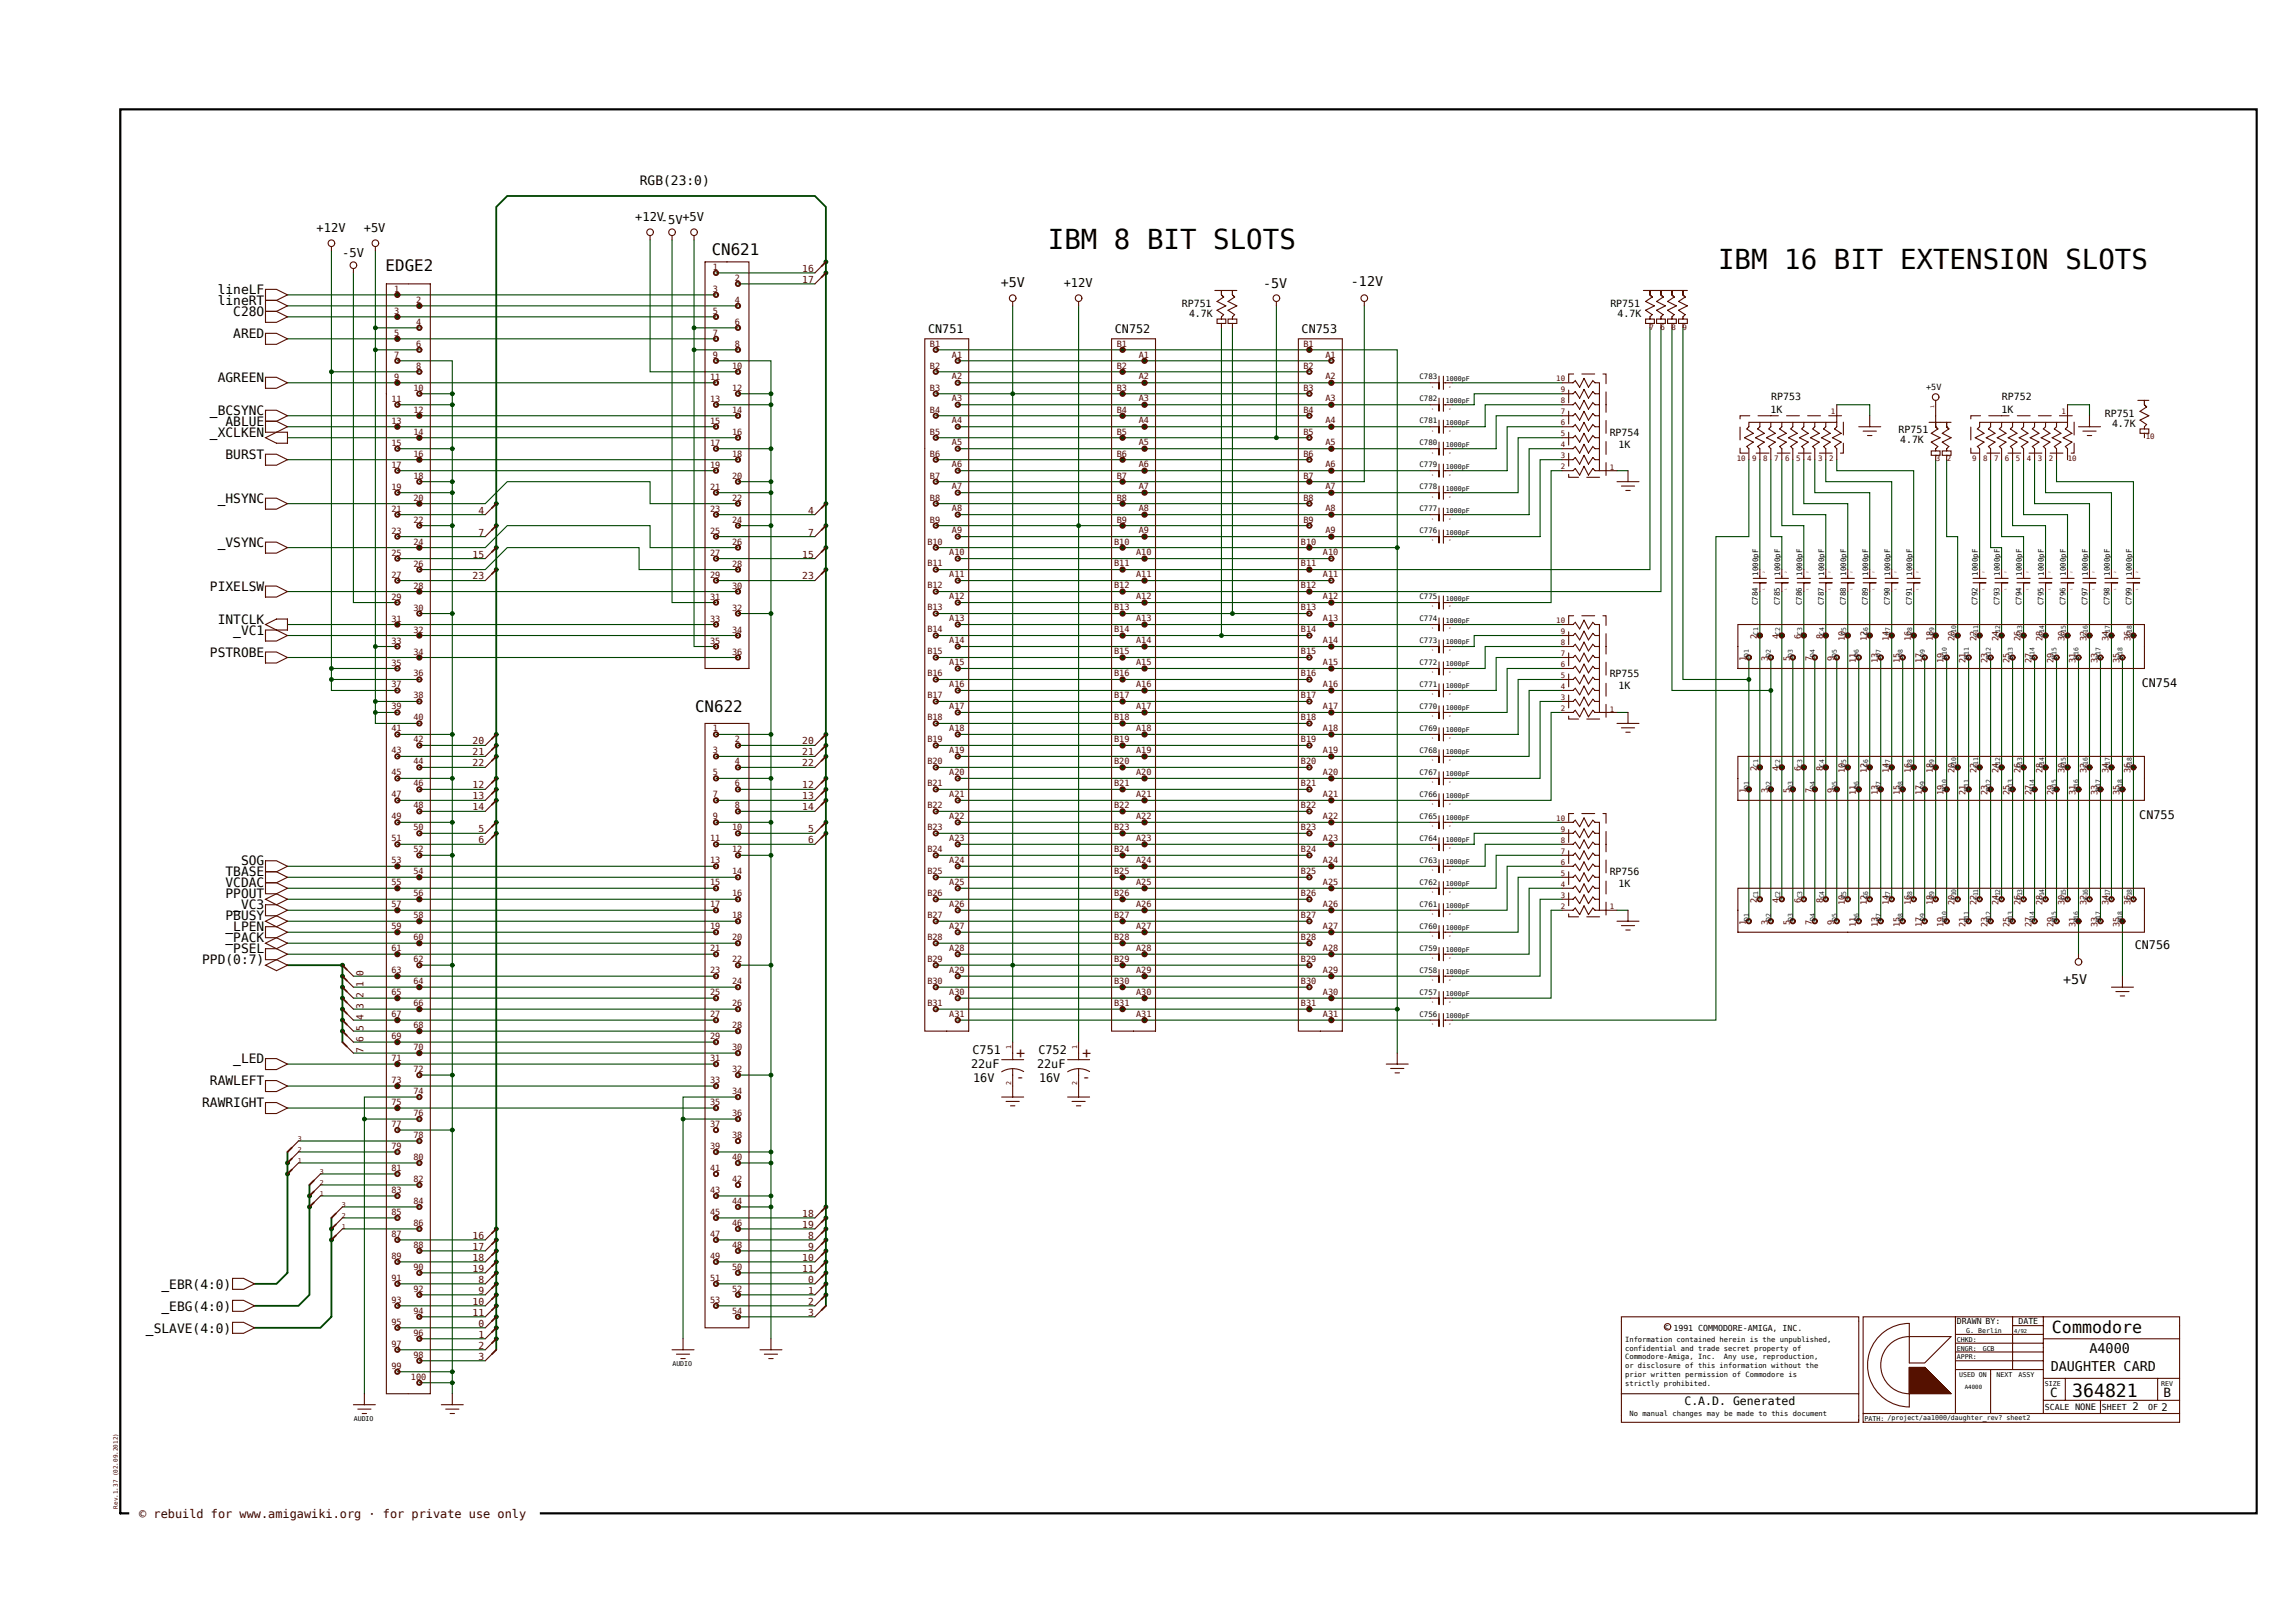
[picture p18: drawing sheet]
<svg xmlns="http://www.w3.org/2000/svg" width="420mm" height="297mm" viewBox="0 0 420 297" stroke-linecap="round" stroke-linejoin="round" font-family="sans-serif">
<defs><g id="words">
<g font-size="5">
<text x="191.8" y="45.6">IBM 8 BIT SLOTS</text>
<text x="314.4" y="49.2">IBM 16 BIT EXTENSION SLOTS</text>
</g>
<text font-size="3.3" x="379.2" y="255.6">364821</text>
<text font-size="3" x="375.5" y="243.9">Commodore</text>
<g font-size="2.9">
<text x="130.2" y="46.6">CN621</text>
<text x="70.6" y="49.7">EDGE2</text>
<text x="127.2" y="130.3">CN622</text>
</g>
<g font-size="2.8" fill="#500">
<text x="185.9" y="197.9">-</text>
<text x="186" y="193.6">+</text>
<text x="198" y="197.9">-</text>
<text x="198" y="193.6">+</text>
</g>
<g font-size="2.5">
<text x="375.3" y="250.9">DAUGHTER CARD</text>
<text x="382.4" y="247.5">A4000</text>
</g>
<g font-size="2.4">
<text x="117.1" y="33.9">RGB(23:0)</text>
<text x="39.9" y="53.8">lineLF</text>
<text x="183.1" y="52.6">+5V</text>
<text x="231.1" y="52.7">-5V</text>
<text x="247.2" y="52.4">-12V</text>
<text x="39.9" y="55.8">lineRT</text>
<text x="42.7" y="57.8">C28O</text>
<text x="42.7" y="61.9">ARED</text>
<text x="39.9" y="69.9">AGREEN</text>
<text x="38.4" y="75.9">_BCSYNC</text>
<text x="41.3" y="77.9">ABLUE</text>
<text x="38.4" y="79.9">_XCLKEN</text>
<text x="41.3" y="84">BURST</text>
<text x="39.9" y="92">_HSYNC</text>
<text x="39.9" y="100.1">_VSYNC</text>
<text x="38.4" y="108.1">PIXELSW</text>
<text x="39.9" y="114.1">INTCLK</text>
<text x="42.7" y="116.1">_VC1</text>
<text x="38.4" y="120.2">PSTROBE</text>
<text x="41.3" y="160.4">TBASE</text>
<text x="44.1" y="158.4">SOG</text>
<text x="41.3" y="162.4">VCDAC</text>
<text x="41.3" y="164.4">PPOUT</text>
<text x="42.7" y="166.4">_VC3</text>
<text x="41.3" y="172.4">_PACK</text>
<text x="41.3" y="168.4">PBUSY</text>
<text x="41.3" y="170.4">_LPEN</text>
<text x="37" y="176.5">PPD(0:7)</text>
<text x="42.7" y="174.5">PSEL</text>
<text x="377.6" y="180.1">+5V</text>
<text x="42.7" y="194.6">_LED</text>
<text x="37" y="202.6">RAWRIGHT</text>
<text x="38.4" y="198.6">RAWLEFT</text>
<text x="29.6" y="235.9">_EBR(4:0)</text>
<text x="29.6" y="239.9">_EBG(4:0)</text>
<text x="26.7" y="244">_SLAVE(4:0)</text>
</g>
<g font-size="2.3">
<text x="375.2" y="255.7">C</text>
<text x="395.9" y="255.6">B</text>
</g>
<g font-size="2.2">
<text x="116.2" y="40.5">+12V-5V+5V</text>
<text x="57.9" y="42.5">+12V</text>
<text x="62.6" y="47.1">-5V</text>
<text x="66.6" y="42.5">+5V</text>
<text x="194.7" y="52.6">+12V</text>
<text x="169.8" y="61">CN751</text>
<text x="204" y="61">CN752</text>
<text x="238.2" y="61">CN753</text>
<text x="391.9" y="125.7">CN754</text>
<text x="391.5" y="149.8">CN755</text>
<text x="390.7" y="173.7">CN756</text>
<text x="177.7" y="195.5">22uF</text>
<text x="178" y="192.9">C751</text>
<text x="189.8" y="195.5">22uF</text>
<text x="190" y="192.9">C752</text>
<text x="178.1" y="198">16V</text>
<text x="190.2" y="198">16V</text>
</g>
<text font-size="2.2" fill="#300" x="25.5" y="277.8">© rebuild for www.amigawiki.org · for private use only</text>
<text font-size="2.1" x="308.3" y="257.2">C.A.D. Generated</text>
<g font-size="1.9">
<text x="390.2" y="258.1">2</text>
<text x="395.6" y="258.2">2</text>
</g>
<g font-size="1.8" fill="#500">
<text x="146.8" y="51.7">17</text>
<text x="146.8" y="49.7">16</text>
<text x="87.5" y="94">4</text>
<text x="147.9" y="94">4</text>
<text x="87.5" y="98">7</text>
<text x="147.9" y="98">7</text>
<text x="86.5" y="106">23</text>
<text x="86.5" y="102">15</text>
<text x="146.8" y="106">23</text>
<text x="146.8" y="102">15</text>
<text x="86.5" y="136.2">20</text>
<text x="146.8" y="136.2">20</text>
<text x="86.5" y="140.2">22</text>
<text x="86.5" y="138.2">21</text>
<text x="146.8" y="140.2">22</text>
<text x="146.8" y="138.2">21</text>
<text x="86.5" y="148.3">14</text>
<text x="86.5" y="146.3">13</text>
<text x="86.5" y="144.2">12</text>
<text x="146.8" y="148.3">14</text>
<text x="146.8" y="146.3">13</text>
<text x="146.8" y="144.2">12</text>
<text x="87.5" y="154.3">6</text>
<text x="87.5" y="152.3">5</text>
<text x="147.9" y="154.3">6</text>
<text x="147.9" y="152.3">5</text>
<text x="66.5" y="178.5" transform="rotate(-90 66.5 178.5)">0</text>
<text x="66.5" y="184.6" transform="rotate(-90 66.5 184.6)">3</text>
<text x="66.5" y="182.6" transform="rotate(-90 66.5 182.6)">2</text>
<text x="66.5" y="180.5" transform="rotate(-90 66.5 180.5)">1</text>
<text x="66.5" y="190.6" transform="rotate(-90 66.5 190.6)">6</text>
<text x="66.5" y="188.6" transform="rotate(-90 66.5 188.6)">5</text>
<text x="66.5" y="186.6" transform="rotate(-90 66.5 186.6)">4</text>
<text x="66.5" y="192.6" transform="rotate(-90 66.5 192.6)">7</text>
<text x="86.5" y="226.7">16</text>
<text x="146.8" y="224.7">19</text>
<text x="146.8" y="222.7">18</text>
<text x="147.9" y="226.7">8</text>
<text x="86.5" y="232.7">19</text>
<text x="86.5" y="230.7">18</text>
<text x="86.5" y="228.7">17</text>
<text x="146.8" y="232.7">11</text>
<text x="146.8" y="230.7">10</text>
<text x="147.9" y="228.7">9</text>
<text x="86.5" y="238.8">10</text>
<text x="87.5" y="236.7">9</text>
<text x="87.5" y="234.7">8</text>
<text x="147.9" y="238.8">2</text>
<text x="147.9" y="236.7">1</text>
<text x="147.9" y="234.7">0</text>
<text x="86.5" y="240.8">11</text>
<text x="87.5" y="244.8">1</text>
<text x="87.5" y="242.8">0</text>
<text x="147.9" y="240.8">3</text>
<text x="87.5" y="248.8">3</text>
<text x="87.5" y="246.8">2</text>
</g>
<g font-size="1.8">
<text x="216.3" y="56.2">RP751</text>
<text x="217.6" y="58">4.7K</text>
<text x="294.7" y="56.2">RP751</text>
<text x="296" y="58">4.7K</text>
<text x="324" y="75.6">1K</text>
<text x="324.1" y="73.3">RP753</text>
<text x="366.3" y="75.6">1K</text>
<text x="366.4" y="73.3">RP752</text>
<text x="385.2" y="76.3">RP751</text>
<text x="294.6" y="79.7">RP754</text>
<text x="296.2" y="81.9">1K</text>
<text x="347.5" y="79.2">RP751</text>
<text x="347.7" y="81.1">4.7K</text>
<text x="386.5" y="78.1">4.7K</text>
<text x="294.6" y="123.9">RP755</text>
<text x="296.2" y="126.1">1K</text>
<text x="294.6" y="160.1">RP756</text>
<text x="296.2" y="162.3">1K</text>
</g>
<g font-size="1.6" fill="#500">
<text x="72.1" y="53.4">1</text>
<text x="130.4" y="53.4">3</text>
<text x="130.4" y="49.4">1</text>
<text x="134.5" y="51.4">2</text>
<text x="72.1" y="57.4">3</text>
<text x="76.1" y="59.4">4</text>
<text x="76.1" y="55.4">2</text>
<text x="130.4" y="57.4">5</text>
<text x="134.5" y="55.4">4</text>
<text x="134.5" y="59.4">6</text>
<text x="72.1" y="65.5">7</text>
<text x="72.1" y="61.5">5</text>
<text x="76.1" y="63.5">6</text>
<text x="130.4" y="61.5">7</text>
<text x="130.4" y="65.5">9</text>
<text x="134.5" y="63.5">8</text>
<text x="170.2" y="63.4">B1</text>
<text x="174.2" y="65.4">A1</text>
<text x="204.4" y="63.4">B1</text>
<text x="208.4" y="65.4">A1</text>
<text x="238.5" y="63.4">B1</text>
<text x="242.6" y="65.4">A1</text>
<text x="72.1" y="69.5">9</text>
<text x="75.7" y="71.5">10</text>
<text x="76.1" y="67.5">8</text>
<text x="130" y="69.5">11</text>
<text x="134" y="71.5">12</text>
<text x="134" y="67.5">10</text>
<text x="170.2" y="67.5">B2</text>
<text x="170.2" y="71.5">B3</text>
<text x="174.2" y="69.4">A2</text>
<text x="204.4" y="71.5">B3</text>
<text x="204.4" y="67.5">B2</text>
<text x="208.4" y="69.4">A2</text>
<text x="238.5" y="71.5">B3</text>
<text x="238.5" y="67.5">B2</text>
<text x="242.6" y="69.4">A2</text>
<text x="71.6" y="73.5">11</text>
<text x="71.6" y="77.5">13</text>
<text x="75.7" y="75.5">12</text>
<text x="130" y="73.5">13</text>
<text x="130" y="77.5">15</text>
<text x="134" y="75.5">14</text>
<text x="170.2" y="75.5">B4</text>
<text x="174.2" y="77.5">A4</text>
<text x="174.2" y="73.5">A3</text>
<text x="204.4" y="75.5">B4</text>
<text x="208.4" y="73.5">A3</text>
<text x="208.4" y="77.5">A4</text>
<text x="238.5" y="75.5">B4</text>
<text x="242.6" y="73.5">A3</text>
<text x="242.6" y="77.5">A4</text>
<text x="71.6" y="81.6">15</text>
<text x="75.7" y="79.6">14</text>
<text x="75.7" y="83.6">16</text>
<text x="130" y="81.6">17</text>
<text x="134" y="79.6">16</text>
<text x="134" y="83.6">18</text>
<text x="170.2" y="79.5">B5</text>
<text x="170.2" y="83.6">B6</text>
<text x="174.2" y="81.5">A5</text>
<text x="204.4" y="83.6">B6</text>
<text x="204.4" y="79.5">B5</text>
<text x="208.4" y="81.5">A5</text>
<text x="238.5" y="83.6">B6</text>
<text x="238.5" y="79.5">B5</text>
<text x="242.6" y="81.5">A5</text>
<text x="71.6" y="89.6">19</text>
<text x="71.6" y="85.6">17</text>
<text x="75.7" y="87.6">18</text>
<text x="130" y="89.6">21</text>
<text x="130" y="85.6">19</text>
<text x="134" y="87.6">20</text>
<text x="170.2" y="87.6">B7</text>
<text x="174.2" y="89.6">A7</text>
<text x="174.2" y="85.5">A6</text>
<text x="204.4" y="87.6">B7</text>
<text x="208.4" y="85.5">A6</text>
<text x="208.4" y="89.6">A7</text>
<text x="238.5" y="87.6">B7</text>
<text x="242.6" y="85.5">A6</text>
<text x="242.6" y="89.6">A7</text>
<text x="71.6" y="93.6">21</text>
<text x="75.7" y="95.6">22</text>
<text x="75.7" y="91.6">20</text>
<text x="130" y="93.6">23</text>
<text x="134" y="95.6">24</text>
<text x="134" y="91.6">22</text>
<text x="170.2" y="95.6">B9</text>
<text x="170.2" y="91.6">B8</text>
<text x="174.2" y="93.6">A8</text>
<text x="204.4" y="91.6">B8</text>
<text x="204.4" y="95.6">B9</text>
<text x="208.4" y="93.6">A8</text>
<text x="238.5" y="91.6">B8</text>
<text x="238.5" y="95.6">B9</text>
<text x="242.6" y="93.6">A8</text>
<text x="71.6" y="101.7">25</text>
<text x="71.6" y="97.7">23</text>
<text x="75.7" y="99.7">24</text>
<text x="130" y="101.7">27</text>
<text x="130" y="97.7">25</text>
<text x="134" y="99.7">26</text>
<text x="169.7" y="99.6">B10</text>
<text x="173.7" y="101.6">A10</text>
<text x="174.2" y="97.6">A9</text>
<text x="203.9" y="99.6">B10</text>
<text x="207.9" y="101.6">A10</text>
<text x="208.4" y="97.6">A9</text>
<text x="238.1" y="99.6">B10</text>
<text x="242.1" y="101.6">A10</text>
<text x="242.6" y="97.6">A9</text>
<text x="71.6" y="105.7">27</text>
<text x="75.7" y="107.7">28</text>
<text x="75.7" y="103.7">26</text>
<text x="130" y="105.7">29</text>
<text x="134" y="107.7">30</text>
<text x="134" y="103.7">28</text>
<text x="169.7" y="107.7">B12</text>
<text x="169.7" y="103.7">B11</text>
<text x="173.7" y="105.6">A11</text>
<text x="203.9" y="103.7">B11</text>
<text x="203.9" y="107.7">B12</text>
<text x="207.9" y="105.6">A11</text>
<text x="238.1" y="103.7">B11</text>
<text x="238.1" y="107.7">B12</text>
<text x="242.1" y="105.6">A11</text>
<text x="71.6" y="109.7">29</text>
<text x="71.6" y="113.7">31</text>
<text x="75.7" y="111.7">30</text>
<text x="130" y="113.7">33</text>
<text x="130" y="109.7">31</text>
<text x="134" y="111.7">32</text>
<text x="169.7" y="111.7">B13</text>
<text x="173.7" y="113.7">A13</text>
<text x="173.7" y="109.7">A12</text>
<text x="203.9" y="111.7">B13</text>
<text x="207.9" y="109.7">A12</text>
<text x="207.9" y="113.7">A13</text>
<text x="238.1" y="111.7">B13</text>
<text x="242.1" y="109.7">A12</text>
<text x="242.1" y="113.7">A13</text>
<text x="71.6" y="117.8">33</text>
<text x="75.7" y="115.8">32</text>
<text x="75.7" y="119.8">34</text>
<text x="130" y="117.8">35</text>
<text x="134" y="115.8">34</text>
<text x="134" y="119.8">36</text>
<text x="169.7" y="119.7">B15</text>
<text x="169.7" y="115.7">B14</text>
<text x="173.7" y="117.7">A14</text>
<text x="203.9" y="115.7">B14</text>
<text x="203.9" y="119.7">B15</text>
<text x="207.9" y="117.7">A14</text>
<text x="238.1" y="115.7">B14</text>
<text x="238.1" y="119.7">B15</text>
<text x="242.1" y="117.7">A14</text>
<text x="321.5" y="116.9" transform="rotate(-90 321.5 116.9)">2</text>
<text x="325.5" y="116.9" transform="rotate(-90 325.5 116.9)">4</text>
<text x="329.6" y="116.9" transform="rotate(-90 329.6 116.9)">6</text>
<text x="333.6" y="116.9" transform="rotate(-90 333.6 116.9)">8</text>
<text x="337.6" y="117.4" transform="rotate(-90 337.6 117.4)">10</text>
<text x="341.6" y="117.4" transform="rotate(-90 341.6 117.4)">12</text>
<text x="345.6" y="117.4" transform="rotate(-90 345.6 117.4)">14</text>
<text x="349.7" y="117.4" transform="rotate(-90 349.7 117.4)">16</text>
<text x="353.7" y="117.4" transform="rotate(-90 353.7 117.4)">18</text>
<text x="357.7" y="117.4" transform="rotate(-90 357.7 117.4)">20</text>
<text x="361.7" y="117.4" transform="rotate(-90 361.7 117.4)">22</text>
<text x="365.8" y="117.4" transform="rotate(-90 365.8 117.4)">24</text>
<text x="369.8" y="117.4" transform="rotate(-90 369.8 117.4)">26</text>
<text x="373.8" y="117.4" transform="rotate(-90 373.8 117.4)">28</text>
<text x="377.8" y="117.4" transform="rotate(-90 377.8 117.4)">30</text>
<text x="381.8" y="117.4" transform="rotate(-90 381.8 117.4)">32</text>
<text x="385.9" y="117.4" transform="rotate(-90 385.9 117.4)">34</text>
<text x="389.9" y="117.4" transform="rotate(-90 389.9 117.4)">36</text>
<text x="71.6" y="125.8">37</text>
<text x="71.6" y="121.8">35</text>
<text x="75.7" y="123.8">36</text>
<text x="169.7" y="123.8">B16</text>
<text x="173.7" y="125.7">A16</text>
<text x="173.7" y="121.7">A15</text>
<text x="203.9" y="123.8">B16</text>
<text x="207.9" y="121.7">A15</text>
<text x="207.9" y="125.7">A16</text>
<text x="238.1" y="123.8">B16</text>
<text x="242.1" y="121.7">A15</text>
<text x="242.1" y="125.7">A16</text>
<text x="319.5" y="120.9" transform="rotate(-90 319.5 120.9)">1</text>
<text x="323.5" y="120.9" transform="rotate(-90 323.5 120.9)">3</text>
<text x="327.6" y="120.9" transform="rotate(-90 327.6 120.9)">5</text>
<text x="331.6" y="120.9" transform="rotate(-90 331.6 120.9)">7</text>
<text x="335.6" y="120.9" transform="rotate(-90 335.6 120.9)">9</text>
<text x="339.6" y="121.4" transform="rotate(-90 339.6 121.4)">11</text>
<text x="343.6" y="121.4" transform="rotate(-90 343.6 121.4)">13</text>
<text x="347.7" y="121.4" transform="rotate(-90 347.7 121.4)">15</text>
<text x="351.7" y="121.4" transform="rotate(-90 351.7 121.4)">17</text>
<text x="355.7" y="121.4" transform="rotate(-90 355.7 121.4)">19</text>
<text x="359.7" y="121.4" transform="rotate(-90 359.7 121.4)">21</text>
<text x="363.7" y="121.4" transform="rotate(-90 363.7 121.4)">23</text>
<text x="367.8" y="121.4" transform="rotate(-90 367.8 121.4)">25</text>
<text x="371.8" y="121.4" transform="rotate(-90 371.8 121.4)">27</text>
<text x="375.8" y="121.4" transform="rotate(-90 375.8 121.4)">29</text>
<text x="379.8" y="121.4" transform="rotate(-90 379.8 121.4)">31</text>
<text x="383.9" y="121.4" transform="rotate(-90 383.9 121.4)">33</text>
<text x="387.9" y="121.4" transform="rotate(-90 387.9 121.4)">35</text>
<text x="71.6" y="129.8">39</text>
<text x="75.7" y="131.8">40</text>
<text x="75.7" y="127.8">38</text>
<text x="169.7" y="127.8">B17</text>
<text x="169.7" y="131.8">B18</text>
<text x="173.7" y="129.8">A17</text>
<text x="203.9" y="131.8">B18</text>
<text x="203.9" y="127.8">B17</text>
<text x="207.9" y="129.8">A17</text>
<text x="238.1" y="131.8">B18</text>
<text x="238.1" y="127.8">B17</text>
<text x="242.1" y="129.8">A17</text>
<text x="71.6" y="133.8">41</text>
<text x="71.6" y="137.9">43</text>
<text x="75.7" y="135.9">42</text>
<text x="130.4" y="137.9">3</text>
<text x="130.4" y="133.8">1</text>
<text x="134.5" y="135.9">2</text>
<text x="169.7" y="135.8">B19</text>
<text x="173.7" y="137.8">A19</text>
<text x="173.7" y="133.8">A18</text>
<text x="203.9" y="135.8">B19</text>
<text x="207.9" y="133.8">A18</text>
<text x="207.9" y="137.8">A19</text>
<text x="238.1" y="135.8">B19</text>
<text x="242.1" y="133.8">A18</text>
<text x="242.1" y="137.8">A19</text>
<text x="71.6" y="141.9">45</text>
<text x="75.7" y="143.9">46</text>
<text x="75.7" y="139.9">44</text>
<text x="130.4" y="141.9">5</text>
<text x="134.5" y="143.9">6</text>
<text x="134.5" y="139.9">4</text>
<text x="169.7" y="143.9">B21</text>
<text x="169.7" y="139.9">B20</text>
<text x="173.7" y="141.8">A20</text>
<text x="203.9" y="139.9">B20</text>
<text x="203.9" y="143.9">B21</text>
<text x="207.9" y="141.8">A20</text>
<text x="238.1" y="139.9">B20</text>
<text x="238.1" y="143.9">B21</text>
<text x="242.1" y="141.8">A20</text>
<text x="321.5" y="141" transform="rotate(-90 321.5 141)">2</text>
<text x="325.5" y="141" transform="rotate(-90 325.5 141)">4</text>
<text x="329.6" y="141" transform="rotate(-90 329.6 141)">6</text>
<text x="333.6" y="141" transform="rotate(-90 333.6 141)">8</text>
<text x="337.6" y="141.5" transform="rotate(-90 337.6 141.5)">10</text>
<text x="341.6" y="141.5" transform="rotate(-90 341.6 141.5)">12</text>
<text x="345.6" y="141.5" transform="rotate(-90 345.6 141.5)">14</text>
<text x="349.7" y="141.5" transform="rotate(-90 349.7 141.5)">16</text>
<text x="353.7" y="141.5" transform="rotate(-90 353.7 141.5)">18</text>
<text x="357.7" y="141.5" transform="rotate(-90 357.7 141.5)">20</text>
<text x="361.7" y="141.5" transform="rotate(-90 361.7 141.5)">22</text>
<text x="365.8" y="141.5" transform="rotate(-90 365.8 141.5)">24</text>
<text x="369.8" y="141.5" transform="rotate(-90 369.8 141.5)">26</text>
<text x="373.8" y="141.5" transform="rotate(-90 373.8 141.5)">28</text>
<text x="377.8" y="141.5" transform="rotate(-90 377.8 141.5)">30</text>
<text x="381.8" y="141.5" transform="rotate(-90 381.8 141.5)">32</text>
<text x="385.9" y="141.5" transform="rotate(-90 385.9 141.5)">34</text>
<text x="389.9" y="141.5" transform="rotate(-90 389.9 141.5)">36</text>
<text x="71.6" y="149.9">49</text>
<text x="71.6" y="145.9">47</text>
<text x="75.7" y="147.9">48</text>
<text x="130.4" y="145.9">7</text>
<text x="130.4" y="149.9">9</text>
<text x="134.5" y="147.9">8</text>
<text x="169.7" y="147.9">B22</text>
<text x="173.7" y="149.9">A22</text>
<text x="173.7" y="145.9">A21</text>
<text x="203.9" y="147.9">B22</text>
<text x="207.9" y="145.9">A21</text>
<text x="207.9" y="149.9">A22</text>
<text x="238.1" y="147.9">B22</text>
<text x="242.1" y="145.9">A21</text>
<text x="242.1" y="149.9">A22</text>
<text x="319.5" y="145.1" transform="rotate(-90 319.5 145.1)">1</text>
<text x="323.5" y="145.1" transform="rotate(-90 323.5 145.1)">3</text>
<text x="327.6" y="145.1" transform="rotate(-90 327.6 145.1)">5</text>
<text x="331.6" y="145.1" transform="rotate(-90 331.6 145.1)">7</text>
<text x="335.6" y="145.1" transform="rotate(-90 335.6 145.1)">9</text>
<text x="339.6" y="145.5" transform="rotate(-90 339.6 145.5)">11</text>
<text x="343.6" y="145.5" transform="rotate(-90 343.6 145.5)">13</text>
<text x="347.7" y="145.5" transform="rotate(-90 347.7 145.5)">15</text>
<text x="351.7" y="145.5" transform="rotate(-90 351.7 145.5)">17</text>
<text x="355.7" y="145.5" transform="rotate(-90 355.7 145.5)">19</text>
<text x="359.7" y="145.5" transform="rotate(-90 359.7 145.5)">21</text>
<text x="363.7" y="145.5" transform="rotate(-90 363.7 145.5)">23</text>
<text x="367.8" y="145.5" transform="rotate(-90 367.8 145.5)">25</text>
<text x="371.8" y="145.5" transform="rotate(-90 371.8 145.5)">27</text>
<text x="375.8" y="145.5" transform="rotate(-90 375.8 145.5)">29</text>
<text x="379.8" y="145.5" transform="rotate(-90 379.8 145.5)">31</text>
<text x="383.9" y="145.5" transform="rotate(-90 383.9 145.5)">33</text>
<text x="387.9" y="145.5" transform="rotate(-90 387.9 145.5)">35</text>
<text x="71.6" y="154">51</text>
<text x="75.7" y="156">52</text>
<text x="75.7" y="151.9">50</text>
<text x="130" y="154">11</text>
<text x="134" y="156">12</text>
<text x="134" y="151.9">10</text>
<text x="169.7" y="155.9">B24</text>
<text x="169.7" y="151.9">B23</text>
<text x="173.7" y="153.9">A23</text>
<text x="203.9" y="151.9">B23</text>
<text x="203.9" y="155.9">B24</text>
<text x="207.9" y="153.9">A23</text>
<text x="238.1" y="151.9">B23</text>
<text x="238.1" y="155.9">B24</text>
<text x="242.1" y="153.9">A23</text>
<text x="71.6" y="158">53</text>
<text x="75.7" y="160">54</text>
<text x="130" y="158">13</text>
<text x="134" y="160">14</text>
<text x="169.7" y="160">B25</text>
<text x="173.7" y="161.9">A25</text>
<text x="173.7" y="157.9">A24</text>
<text x="203.9" y="160">B25</text>
<text x="207.9" y="157.9">A24</text>
<text x="207.9" y="161.9">A25</text>
<text x="238.1" y="160">B25</text>
<text x="242.1" y="157.9">A24</text>
<text x="242.1" y="161.9">A25</text>
<text x="71.6" y="166">57</text>
<text x="71.6" y="162">55</text>
<text x="75.7" y="164">56</text>
<text x="130" y="162">15</text>
<text x="130" y="166">17</text>
<text x="134" y="164">16</text>
<text x="169.7" y="164">B26</text>
<text x="173.7" y="166">A26</text>
<text x="203.9" y="164">B26</text>
<text x="207.9" y="166">A26</text>
<text x="238.1" y="164">B26</text>
<text x="242.1" y="166">A26</text>
<text x="321.5" y="165.2" transform="rotate(-90 321.5 165.2)">2</text>
<text x="325.5" y="165.2" transform="rotate(-90 325.5 165.2)">4</text>
<text x="329.6" y="165.2" transform="rotate(-90 329.6 165.2)">6</text>
<text x="333.6" y="165.2" transform="rotate(-90 333.6 165.2)">8</text>
<text x="337.6" y="165.6" transform="rotate(-90 337.6 165.6)">10</text>
<text x="341.6" y="165.6" transform="rotate(-90 341.6 165.6)">12</text>
<text x="345.6" y="165.6" transform="rotate(-90 345.6 165.6)">14</text>
<text x="349.7" y="165.6" transform="rotate(-90 349.7 165.6)">16</text>
<text x="353.7" y="165.6" transform="rotate(-90 353.7 165.6)">18</text>
<text x="357.7" y="165.6" transform="rotate(-90 357.7 165.6)">20</text>
<text x="361.7" y="165.6" transform="rotate(-90 361.7 165.6)">22</text>
<text x="365.8" y="165.6" transform="rotate(-90 365.8 165.6)">24</text>
<text x="369.8" y="165.6" transform="rotate(-90 369.8 165.6)">26</text>
<text x="373.8" y="165.6" transform="rotate(-90 373.8 165.6)">28</text>
<text x="377.8" y="165.6" transform="rotate(-90 377.8 165.6)">30</text>
<text x="381.8" y="165.6" transform="rotate(-90 381.8 165.6)">32</text>
<text x="385.9" y="165.6" transform="rotate(-90 385.9 165.6)">34</text>
<text x="389.9" y="165.6" transform="rotate(-90 389.9 165.6)">36</text>
<text x="71.6" y="170">59</text>
<text x="75.7" y="172.1">60</text>
<text x="75.7" y="168">58</text>
<text x="130" y="170">19</text>
<text x="134" y="172.1">20</text>
<text x="134" y="168">18</text>
<text x="169.7" y="172">B28</text>
<text x="169.7" y="168">B27</text>
<text x="173.7" y="170">A27</text>
<text x="203.9" y="168">B27</text>
<text x="203.9" y="172">B28</text>
<text x="207.9" y="170">A27</text>
<text x="238.1" y="168">B27</text>
<text x="238.1" y="172">B28</text>
<text x="242.1" y="170">A27</text>
<text x="319.5" y="169.2" transform="rotate(-90 319.5 169.2)">1</text>
<text x="323.5" y="169.2" transform="rotate(-90 323.5 169.2)">3</text>
<text x="327.6" y="169.2" transform="rotate(-90 327.6 169.2)">5</text>
<text x="331.6" y="169.2" transform="rotate(-90 331.6 169.2)">7</text>
<text x="335.6" y="169.2" transform="rotate(-90 335.6 169.2)">9</text>
<text x="339.6" y="169.7" transform="rotate(-90 339.6 169.7)">11</text>
<text x="343.6" y="169.7" transform="rotate(-90 343.6 169.7)">13</text>
<text x="347.7" y="169.7" transform="rotate(-90 347.7 169.7)">15</text>
<text x="351.7" y="169.7" transform="rotate(-90 351.7 169.7)">17</text>
<text x="355.7" y="169.7" transform="rotate(-90 355.7 169.7)">19</text>
<text x="359.7" y="169.7" transform="rotate(-90 359.7 169.7)">21</text>
<text x="363.7" y="169.7" transform="rotate(-90 363.7 169.7)">23</text>
<text x="367.8" y="169.7" transform="rotate(-90 367.8 169.7)">25</text>
<text x="371.8" y="169.7" transform="rotate(-90 371.8 169.7)">27</text>
<text x="375.8" y="169.7" transform="rotate(-90 375.8 169.7)">29</text>
<text x="379.8" y="169.7" transform="rotate(-90 379.8 169.7)">31</text>
<text x="383.9" y="169.7" transform="rotate(-90 383.9 169.7)">33</text>
<text x="387.9" y="169.7" transform="rotate(-90 387.9 169.7)">35</text>
<text x="71.6" y="174.1">61</text>
<text x="71.6" y="178.1">63</text>
<text x="75.7" y="176.1">62</text>
<text x="130" y="178.1">23</text>
<text x="130" y="174.1">21</text>
<text x="134" y="176.1">22</text>
<text x="169.7" y="176.1">B29</text>
<text x="173.7" y="178">A29</text>
<text x="173.7" y="174">A28</text>
<text x="203.9" y="176.1">B29</text>
<text x="207.9" y="174">A28</text>
<text x="207.9" y="178">A29</text>
<text x="238.1" y="176.1">B29</text>
<text x="242.1" y="174">A28</text>
<text x="242.1" y="178">A29</text>
<text x="71.6" y="182.1">65</text>
<text x="75.7" y="184.1">66</text>
<text x="75.7" y="180.1">64</text>
<text x="130" y="182.1">25</text>
<text x="134" y="180.1">24</text>
<text x="134" y="184.1">26</text>
<text x="169.7" y="180.1">B30</text>
<text x="169.7" y="184.1">B31</text>
<text x="173.7" y="182.1">A30</text>
<text x="203.9" y="184.1">B31</text>
<text x="203.9" y="180.1">B30</text>
<text x="207.9" y="182.1">A30</text>
<text x="238.1" y="184.1">B31</text>
<text x="238.1" y="180.1">B30</text>
<text x="242.1" y="182.1">A30</text>
<text x="71.6" y="190.2">69</text>
<text x="71.6" y="186.1">67</text>
<text x="75.7" y="188.1">68</text>
<text x="130" y="190.2">29</text>
<text x="130" y="186.1">27</text>
<text x="134" y="188.1">28</text>
<text x="173.7" y="186.1">A31</text>
<text x="207.9" y="186.1">A31</text>
<text x="242.1" y="186.1">A31</text>
<text x="71.6" y="194.2">71</text>
<text x="75.7" y="196.2">72</text>
<text x="75.7" y="192.2">70</text>
<text x="130" y="194.2">31</text>
<text x="134" y="192.2">30</text>
<text x="134" y="196.2">32</text>
<text x="71.6" y="202.2">75</text>
<text x="71.6" y="198.2">73</text>
<text x="75.7" y="200.2">74</text>
<text x="130" y="202.2">35</text>
<text x="130" y="198.2">33</text>
<text x="134" y="200.2">34</text>
<text x="71.6" y="206.2">77</text>
<text x="75.7" y="204.2">76</text>
<text x="75.7" y="208.3">78</text>
<text x="130" y="206.2">37</text>
<text x="134" y="204.2">36</text>
<text x="134" y="208.3">38</text>
<text x="71.6" y="210.3">79</text>
<text x="71.6" y="214.3">81</text>
<text x="75.7" y="212.3">80</text>
<text x="130" y="210.3">39</text>
<text x="130" y="214.3">41</text>
<text x="134" y="212.3">40</text>
<text x="71.6" y="218.3">83</text>
<text x="75.7" y="216.3">82</text>
<text x="75.7" y="220.3">84</text>
<text x="130" y="218.3">43</text>
<text x="134" y="216.3">42</text>
<text x="134" y="220.3">44</text>
<text x="71.6" y="222.3">85</text>
<text x="71.6" y="226.3">87</text>
<text x="75.7" y="224.3">86</text>
<text x="130" y="226.3">47</text>
<text x="130" y="222.3">45</text>
<text x="134" y="224.3">46</text>
<text x="71.6" y="230.4">89</text>
<text x="75.7" y="232.4">90</text>
<text x="75.7" y="228.4">88</text>
<text x="130" y="230.4">49</text>
<text x="134" y="228.4">48</text>
<text x="134" y="232.4">50</text>
<text x="71.6" y="234.4">91</text>
<text x="71.6" y="238.4">93</text>
<text x="75.7" y="236.4">92</text>
<text x="130" y="238.4">53</text>
<text x="130" y="234.4">51</text>
<text x="134" y="236.4">52</text>
<text x="71.6" y="242.4">95</text>
<text x="75.7" y="240.4">94</text>
<text x="75.7" y="244.4">96</text>
<text x="134" y="240.4">54</text>
<text x="71.6" y="250.5">99</text>
<text x="71.6" y="246.5">97</text>
<text x="75.7" y="248.5">98</text>
<text x="75.2" y="252.5">100</text>
</g>
<text font-size="1.6" x="352.5" y="71.4">+5V</text>
<g font-size="1.5">
<text x="306.2" y="243.5">1991 COMMODORE-AMIGA, INC.</text>
<text x="358.1" y="242.3">DRAWN BY:</text>
<text x="369.4" y="242.3">DATE</text>
<text x="374.2" y="258">SCALE NONE</text>
<text x="384.7" y="258">SHEET</text>
<text x="393.1" y="258">OF</text>
</g>
<g font-size="1.4" fill="#500">
<text x="301.9" y="60.3">7</text>
<text x="303.9" y="60.3">6</text>
<text x="305.9" y="60.3">8</text>
<text x="307.9" y="60.3">9</text>
<text x="284.8" y="69.8">10</text>
<text x="285.6" y="71.8">9</text>
<text x="285.6" y="73.8">8</text>
<text x="285.6" y="77.8">6</text>
<text x="285.6" y="75.8">7</text>
<text x="335.1" y="75.8">1</text>
<text x="377.3" y="75.8">1</text>
<text x="285.6" y="83.9">3</text>
<text x="285.6" y="81.8">4</text>
<text x="285.6" y="79.8">5</text>
<text x="392.7" y="80.4">10</text>
<text x="285.6" y="85.9">2</text>
<text x="294.6" y="86">1</text>
<text x="317.8" y="84.3">10</text>
<text x="320.7" y="84.3">9</text>
<text x="322.7" y="84.3">8</text>
<text x="324.7" y="84.3">7</text>
<text x="326.7" y="84.3">6</text>
<text x="328.7" y="84.3">5</text>
<text x="330.7" y="84.3">4</text>
<text x="332.7" y="84.3">3</text>
<text x="334.8" y="84.3">2</text>
<text x="354.3" y="84.4">3</text>
<text x="356.3" y="84.4">2</text>
<text x="360.9" y="84.3">9</text>
<text x="362.9" y="84.3">8</text>
<text x="364.9" y="84.3">7</text>
<text x="366.9" y="84.3">6</text>
<text x="368.9" y="84.3">5</text>
<text x="370.9" y="84.3">4</text>
<text x="373" y="84.3">3</text>
<text x="375" y="84.3">2</text>
<text x="378.4" y="84.3">10</text>
<text x="284.8" y="114">10</text>
<text x="285.6" y="118">8</text>
<text x="285.6" y="116">9</text>
<text x="285.6" y="122.1">6</text>
<text x="285.6" y="124.1">5</text>
<text x="285.6" y="120.1">7</text>
<text x="285.6" y="130.1">2</text>
<text x="285.6" y="128.1">3</text>
<text x="285.6" y="126.1">4</text>
<text x="294.6" y="130.2">1</text>
<text x="284.8" y="150.2">10</text>
<text x="285.6" y="154.2">8</text>
<text x="285.6" y="152.2">9</text>
<text x="285.6" y="158.3">6</text>
<text x="285.6" y="160.3">5</text>
<text x="285.6" y="156.2">7</text>
<text x="285.6" y="166.3">2</text>
<text x="285.6" y="164.3">3</text>
<text x="285.6" y="162.3">4</text>
<text x="294.6" y="166.4">1</text>
</g>
<g font-size="1.4">
<text x="259.8" y="69.4">C783</text>
<text x="259.8" y="77.5">C781</text>
<text x="259.8" y="73.4">C782</text>
<text x="259.8" y="81.5">C780</text>
<text x="259.8" y="89.5">C778</text>
<text x="259.8" y="85.5">C779</text>
<text x="259.8" y="93.5">C777</text>
<text x="259.8" y="97.6">C776</text>
<text x="321.8" y="105.4" transform="rotate(-90 321.8 105.4)">1000pF</text>
<text x="325.8" y="105.4" transform="rotate(-90 325.8 105.4)">1000pF</text>
<text x="329.8" y="105.4" transform="rotate(-90 329.8 105.4)">1000pF</text>
<text x="333.8" y="105.4" transform="rotate(-90 333.8 105.4)">1000pF</text>
<text x="337.8" y="105.4" transform="rotate(-90 337.8 105.4)">1000pF</text>
<text x="341.9" y="105.4" transform="rotate(-90 341.9 105.4)">1000pF</text>
<text x="345.9" y="105.4" transform="rotate(-90 345.9 105.4)">1000pF</text>
<text x="349.9" y="105.4" transform="rotate(-90 349.9 105.4)">1000pF</text>
<text x="362" y="105.4" transform="rotate(-90 362 105.4)">1000pF</text>
<text x="366" y="105.4" transform="rotate(-90 366 105.4)">1000pF</text>
<text x="370" y="105.4" transform="rotate(-90 370 105.4)">1000pF</text>
<text x="374" y="105.4" transform="rotate(-90 374 105.4)">1000pF</text>
<text x="378.1" y="105.4" transform="rotate(-90 378.1 105.4)">1000pF</text>
<text x="382.1" y="105.4" transform="rotate(-90 382.1 105.4)">1000pF</text>
<text x="386.1" y="105.4" transform="rotate(-90 386.1 105.4)">1000pF</text>
<text x="390.1" y="105.4" transform="rotate(-90 390.1 105.4)">1000pF</text>
<text x="259.8" y="113.7">C774</text>
<text x="259.8" y="109.6">C775</text>
<text x="321.7" y="110.8" transform="rotate(-90 321.7 110.8)">C784</text>
<text x="325.7" y="110.8" transform="rotate(-90 325.7 110.8)">C785</text>
<text x="329.7" y="110.8" transform="rotate(-90 329.7 110.8)">C786</text>
<text x="333.8" y="110.8" transform="rotate(-90 333.8 110.8)">C787</text>
<text x="337.8" y="110.8" transform="rotate(-90 337.8 110.8)">C788</text>
<text x="341.8" y="110.8" transform="rotate(-90 341.8 110.8)">C789</text>
<text x="345.8" y="110.8" transform="rotate(-90 345.8 110.8)">C790</text>
<text x="349.8" y="110.8" transform="rotate(-90 349.8 110.8)">C791</text>
<text x="361.9" y="110.8" transform="rotate(-90 361.9 110.8)">C792</text>
<text x="365.9" y="110.8" transform="rotate(-90 365.9 110.8)">C793</text>
<text x="370" y="110.8" transform="rotate(-90 370 110.8)">C794</text>
<text x="374" y="110.8" transform="rotate(-90 374 110.8)">C795</text>
<text x="378" y="110.8" transform="rotate(-90 378 110.8)">C796</text>
<text x="382" y="110.8" transform="rotate(-90 382 110.8)">C797</text>
<text x="386" y="110.8" transform="rotate(-90 386 110.8)">C798</text>
<text x="390.1" y="110.8" transform="rotate(-90 390.1 110.8)">C799</text>
<text x="259.8" y="117.7">C773</text>
<text x="259.8" y="125.7">C771</text>
<text x="259.8" y="121.7">C772</text>
<text x="259.8" y="129.7">C770</text>
<text x="259.8" y="137.8">C768</text>
<text x="259.8" y="133.8">C769</text>
<text x="259.8" y="141.8">C767</text>
<text x="259.8" y="149.9">C765</text>
<text x="259.8" y="145.8">C766</text>
<text x="259.8" y="153.9">C764</text>
<text x="259.8" y="161.9">C762</text>
<text x="259.8" y="157.9">C763</text>
<text x="259.8" y="165.9">C761</text>
<text x="259.8" y="174">C759</text>
<text x="259.8" y="170">C760</text>
<text x="259.8" y="178">C758</text>
<text x="259.8" y="182">C757</text>
<text x="259.8" y="186">C756</text>
</g>
<g font-size="1.3">
<text x="297.4" y="245.5">Information contained herein is the unpublished,</text>
<text x="304.6" y="243.1">c</text>
<text x="297.4" y="247.1">confidential and trade secret property of</text>
<text x="297.4" y="248.7">Commodore-Amiga, Inc.</text>
<text x="297.4" y="250.4">or disclosure of this information without the</text>
<text x="297.4" y="252">prior written permission of Commodore is</text>
<text x="315.5" y="248.7">Any use, reproduction,</text>
<text x="297.4" y="253.6">strictly prohibited.</text>
<text x="298.2" y="259.2">No manual changes may be made to this document</text>
</g>
<g font-size="1.2">
<text x="264.6" y="69.7">1000pF</text>
<text x="264.6" y="77.7">1000pF</text>
<text x="264.6" y="73.7">1000pF</text>
<text x="264.6" y="81.7">1000pF</text>
<text x="264.6" y="89.8">1000pF</text>
<text x="264.6" y="85.8">1000pF</text>
<text x="264.6" y="93.8">1000pF</text>
<text x="264.6" y="97.8">1000pF</text>
<text x="264.6" y="113.9">1000pF</text>
<text x="264.6" y="109.9">1000pF</text>
<text x="264.6" y="117.9">1000pF</text>
<text x="264.6" y="126">1000pF</text>
<text x="264.6" y="122">1000pF</text>
<text x="264.6" y="130">1000pF</text>
<text x="264.6" y="134">1000pF</text>
<text x="264.6" y="142.1">1000pF</text>
<text x="264.6" y="138">1000pF</text>
<text x="264.6" y="146.1">1000pF</text>
<text x="264.6" y="154.1">1000pF</text>
<text x="264.6" y="150.1">1000pF</text>
<text x="264.6" y="158.2">1000pF</text>
<text x="264.6" y="166.2">1000pF</text>
<text x="264.6" y="162.2">1000pF</text>
<text x="264.6" y="170.2">1000pF</text>
<text x="264.6" y="178.3">1000pF</text>
<text x="264.6" y="174.2">1000pF</text>
<text x="264.6" y="182.3">1000pF</text>
<text x="264.6" y="186.3">1000pF</text>
<text x="358.1" y="245.5">CHKD:</text>
<text x="359.8" y="243.9">G. Berlin</text>
<text x="123.1" y="250">AUDIO</text>
<text x="358.1" y="247.1">ENGR:</text>
<text x="358.1" y="248.7">APPR:</text>
<text x="358.5" y="252">USED ON</text>
<text x="362.9" y="247.2">GCB</text>
<text x="365.4" y="252">NEXT</text>
<text x="369.4" y="252">ASSY</text>
<text x="374.2" y="253.6">SIZE</text>
<text x="395.5" y="253.6">REV</text>
<text x="64.7" y="260.1">AUDIO</text>
<text x="341.2" y="260">PATH: /project/aa1000/daughter_rev? sheet2</text>
</g>
<g font-size="1.2" fill="#005">
<text x="321.8" y="116.1" transform="rotate(-90 321.8 116.1)">C1</text>
<text x="325.8" y="116.1" transform="rotate(-90 325.8 116.1)">C2</text>
<text x="329.8" y="116.1" transform="rotate(-90 329.8 116.1)">C3</text>
<text x="333.8" y="116.1" transform="rotate(-90 333.8 116.1)">C4</text>
<text x="337.9" y="116.1" transform="rotate(-90 337.9 116.1)">C5</text>
<text x="341.9" y="116.1" transform="rotate(-90 341.9 116.1)">C6</text>
<text x="345.9" y="116.1" transform="rotate(-90 345.9 116.1)">C7</text>
<text x="349.9" y="116.1" transform="rotate(-90 349.9 116.1)">C8</text>
<text x="354" y="116.1" transform="rotate(-90 354 116.1)">C9</text>
<text x="358" y="116.5" transform="rotate(-90 358 116.5)">C10</text>
<text x="362" y="116.5" transform="rotate(-90 362 116.5)">C11</text>
<text x="366" y="116.5" transform="rotate(-90 366 116.5)">C12</text>
<text x="370" y="116.5" transform="rotate(-90 370 116.5)">C13</text>
<text x="374.1" y="116.5" transform="rotate(-90 374.1 116.5)">C14</text>
<text x="378.1" y="116.5" transform="rotate(-90 378.1 116.5)">C15</text>
<text x="382.1" y="116.5" transform="rotate(-90 382.1 116.5)">C16</text>
<text x="386.1" y="116.5" transform="rotate(-90 386.1 116.5)">C17</text>
<text x="390.2" y="116.5" transform="rotate(-90 390.2 116.5)">C18</text>
<text x="320.1" y="120.2" transform="rotate(-90 320.1 120.2)">D1</text>
<text x="324.1" y="120.2" transform="rotate(-90 324.1 120.2)">D2</text>
<text x="328.1" y="120.2" transform="rotate(-90 328.1 120.2)">D3</text>
<text x="332.1" y="120.2" transform="rotate(-90 332.1 120.2)">D4</text>
<text x="336.2" y="120.2" transform="rotate(-90 336.2 120.2)">D5</text>
<text x="340.2" y="120.2" transform="rotate(-90 340.2 120.2)">D6</text>
<text x="344.2" y="120.2" transform="rotate(-90 344.2 120.2)">D7</text>
<text x="348.2" y="120.2" transform="rotate(-90 348.2 120.2)">D8</text>
<text x="352.2" y="120.2" transform="rotate(-90 352.2 120.2)">D9</text>
<text x="356.3" y="120.5" transform="rotate(-90 356.3 120.5)">D10</text>
<text x="360.3" y="120.5" transform="rotate(-90 360.3 120.5)">D11</text>
<text x="364.3" y="120.5" transform="rotate(-90 364.3 120.5)">D12</text>
<text x="368.3" y="120.5" transform="rotate(-90 368.3 120.5)">D13</text>
<text x="372.4" y="120.5" transform="rotate(-90 372.4 120.5)">D14</text>
<text x="376.4" y="120.5" transform="rotate(-90 376.4 120.5)">D15</text>
<text x="380.4" y="120.5" transform="rotate(-90 380.4 120.5)">D16</text>
<text x="384.4" y="120.5" transform="rotate(-90 384.4 120.5)">D17</text>
<text x="388.4" y="120.5" transform="rotate(-90 388.4 120.5)">D18</text>
<text x="321.8" y="140.3" transform="rotate(-90 321.8 140.3)">C1</text>
<text x="325.8" y="140.3" transform="rotate(-90 325.8 140.3)">C2</text>
<text x="329.8" y="140.3" transform="rotate(-90 329.8 140.3)">C3</text>
<text x="333.8" y="140.3" transform="rotate(-90 333.8 140.3)">C4</text>
<text x="337.9" y="140.3" transform="rotate(-90 337.9 140.3)">C5</text>
<text x="341.9" y="140.3" transform="rotate(-90 341.9 140.3)">C6</text>
<text x="345.9" y="140.3" transform="rotate(-90 345.9 140.3)">C7</text>
<text x="349.9" y="140.3" transform="rotate(-90 349.9 140.3)">C8</text>
<text x="354" y="140.3" transform="rotate(-90 354 140.3)">C9</text>
<text x="358" y="140.6" transform="rotate(-90 358 140.6)">C10</text>
<text x="362" y="140.6" transform="rotate(-90 362 140.6)">C11</text>
<text x="366" y="140.6" transform="rotate(-90 366 140.6)">C12</text>
<text x="370" y="140.6" transform="rotate(-90 370 140.6)">C13</text>
<text x="374.1" y="140.6" transform="rotate(-90 374.1 140.6)">C14</text>
<text x="378.1" y="140.6" transform="rotate(-90 378.1 140.6)">C15</text>
<text x="382.1" y="140.6" transform="rotate(-90 382.1 140.6)">C16</text>
<text x="386.1" y="140.6" transform="rotate(-90 386.1 140.6)">C17</text>
<text x="390.2" y="140.6" transform="rotate(-90 390.2 140.6)">C18</text>
<text x="320.1" y="144.3" transform="rotate(-90 320.1 144.3)">D1</text>
<text x="324.1" y="144.3" transform="rotate(-90 324.1 144.3)">D2</text>
<text x="328.1" y="144.3" transform="rotate(-90 328.1 144.3)">D3</text>
<text x="332.1" y="144.3" transform="rotate(-90 332.1 144.3)">D4</text>
<text x="336.2" y="144.3" transform="rotate(-90 336.2 144.3)">D5</text>
<text x="340.2" y="144.3" transform="rotate(-90 340.2 144.3)">D6</text>
<text x="344.2" y="144.3" transform="rotate(-90 344.2 144.3)">D7</text>
<text x="348.2" y="144.3" transform="rotate(-90 348.2 144.3)">D8</text>
<text x="352.2" y="144.3" transform="rotate(-90 352.2 144.3)">D9</text>
<text x="356.3" y="144.7" transform="rotate(-90 356.3 144.7)">D10</text>
<text x="360.3" y="144.7" transform="rotate(-90 360.3 144.7)">D11</text>
<text x="364.3" y="144.7" transform="rotate(-90 364.3 144.7)">D12</text>
<text x="368.3" y="144.7" transform="rotate(-90 368.3 144.7)">D13</text>
<text x="372.4" y="144.7" transform="rotate(-90 372.4 144.7)">D14</text>
<text x="376.4" y="144.7" transform="rotate(-90 376.4 144.7)">D15</text>
<text x="380.4" y="144.7" transform="rotate(-90 380.4 144.7)">D16</text>
<text x="384.4" y="144.7" transform="rotate(-90 384.4 144.7)">D17</text>
<text x="388.4" y="144.7" transform="rotate(-90 388.4 144.7)">D18</text>
<text x="321.8" y="164.4" transform="rotate(-90 321.8 164.4)">C1</text>
<text x="325.8" y="164.4" transform="rotate(-90 325.8 164.4)">C2</text>
<text x="329.8" y="164.4" transform="rotate(-90 329.8 164.4)">C3</text>
<text x="333.8" y="164.4" transform="rotate(-90 333.8 164.4)">C4</text>
<text x="337.9" y="164.4" transform="rotate(-90 337.9 164.4)">C5</text>
<text x="341.9" y="164.4" transform="rotate(-90 341.9 164.4)">C6</text>
<text x="345.9" y="164.4" transform="rotate(-90 345.9 164.4)">C7</text>
<text x="349.9" y="164.4" transform="rotate(-90 349.9 164.4)">C8</text>
<text x="354" y="164.4" transform="rotate(-90 354 164.4)">C9</text>
<text x="358" y="164.7" transform="rotate(-90 358 164.7)">C10</text>
<text x="362" y="164.7" transform="rotate(-90 362 164.7)">C11</text>
<text x="366" y="164.7" transform="rotate(-90 366 164.7)">C12</text>
<text x="370" y="164.7" transform="rotate(-90 370 164.7)">C13</text>
<text x="374.1" y="164.7" transform="rotate(-90 374.1 164.7)">C14</text>
<text x="378.1" y="164.7" transform="rotate(-90 378.1 164.7)">C15</text>
<text x="382.1" y="164.7" transform="rotate(-90 382.1 164.7)">C16</text>
<text x="386.1" y="164.7" transform="rotate(-90 386.1 164.7)">C17</text>
<text x="390.2" y="164.7" transform="rotate(-90 390.2 164.7)">C18</text>
<text x="320.1" y="168.5" transform="rotate(-90 320.1 168.5)">D1</text>
<text x="324.1" y="168.5" transform="rotate(-90 324.1 168.5)">D2</text>
<text x="328.1" y="168.5" transform="rotate(-90 328.1 168.5)">D3</text>
<text x="332.1" y="168.5" transform="rotate(-90 332.1 168.5)">D4</text>
<text x="336.2" y="168.5" transform="rotate(-90 336.2 168.5)">D5</text>
<text x="340.2" y="168.5" transform="rotate(-90 340.2 168.5)">D6</text>
<text x="344.2" y="168.5" transform="rotate(-90 344.2 168.5)">D7</text>
<text x="348.2" y="168.5" transform="rotate(-90 348.2 168.5)">D8</text>
<text x="352.2" y="168.5" transform="rotate(-90 352.2 168.5)">D9</text>
<text x="356.3" y="168.8" transform="rotate(-90 356.3 168.8)">D10</text>
<text x="360.3" y="168.8" transform="rotate(-90 360.3 168.8)">D11</text>
<text x="364.3" y="168.8" transform="rotate(-90 364.3 168.8)">D12</text>
<text x="368.3" y="168.8" transform="rotate(-90 368.3 168.8)">D13</text>
<text x="372.4" y="168.8" transform="rotate(-90 372.4 168.8)">D14</text>
<text x="376.4" y="168.8" transform="rotate(-90 376.4 168.8)">D15</text>
<text x="380.4" y="168.8" transform="rotate(-90 380.4 168.8)">D16</text>
<text x="384.4" y="168.8" transform="rotate(-90 384.4 168.8)">D17</text>
<text x="388.4" y="168.8" transform="rotate(-90 388.4 168.8)">D18</text>
</g>
<g font-size="1.2" fill="#500">
<text x="185.1" y="192" transform="rotate(-90 185.1 192)">1</text>
<text x="197.1" y="192" transform="rotate(-90 197.1 192)">1</text>
<text x="185.1" y="198.5" transform="rotate(-90 185.1 198.5)">2</text>
<text x="197.1" y="198.5" transform="rotate(-90 197.1 198.5)">2</text>
<text x="54.5" y="208.7">3</text>
<text x="54.5" y="212.8">1</text>
<text x="54.5" y="210.7">2</text>
<text x="58.5" y="214.8">3</text>
<text x="58.5" y="218.8">1</text>
<text x="58.5" y="216.8">2</text>
<text x="62.6" y="220.8">3</text>
<text x="62.6" y="224.8">1</text>
<text x="62.6" y="222.8">2</text>
</g>
<text font-size="1.1" x="359.6" y="254.2">A4000</text>
<text font-size="1.1" fill="#300" x="21.6" y="276.1" transform="rotate(-90 21.6 276.1)">Rev.1.37 (02.09.2012)</text>
<text font-size="1" x="368.6" y="243.9">4/92</text>
<text font-size=".9" fill="#500" x="354" y="74.6" transform="rotate(-90 354 74.6)">1</text>
<g font-size=".5" fill="#500">
<text x="262" y="70.9">1</text>
<text x="265.2" y="70.9">2</text>
<text x="262" y="75">1</text>
<text x="265.2" y="75">2</text>
<text x="262" y="83">1</text>
<text x="262" y="79">1</text>
<text x="265.2" y="83">2</text>
<text x="265.2" y="79">2</text>
<text x="262" y="87">1</text>
<text x="265.2" y="87">2</text>
<text x="262" y="95.1">1</text>
<text x="262" y="91">1</text>
<text x="265.2" y="95.1">2</text>
<text x="265.2" y="91">2</text>
<text x="262" y="99.1">1</text>
<text x="265.2" y="99.1">2</text>
<text x="323" y="108" transform="rotate(-90 323 108)">1</text>
<text x="323" y="104.8" transform="rotate(-90 323 104.8)">2</text>
<text x="327" y="108" transform="rotate(-90 327 108)">1</text>
<text x="327" y="104.8" transform="rotate(-90 327 104.8)">2</text>
<text x="331" y="108" transform="rotate(-90 331 108)">1</text>
<text x="331" y="104.8" transform="rotate(-90 331 104.8)">2</text>
<text x="335" y="108" transform="rotate(-90 335 108)">1</text>
<text x="335" y="104.8" transform="rotate(-90 335 104.8)">2</text>
<text x="339" y="108" transform="rotate(-90 339 108)">1</text>
<text x="339" y="104.8" transform="rotate(-90 339 104.8)">2</text>
<text x="343.1" y="108" transform="rotate(-90 343.1 108)">1</text>
<text x="343.1" y="104.8" transform="rotate(-90 343.1 104.8)">2</text>
<text x="347.1" y="108" transform="rotate(-90 347.1 108)">1</text>
<text x="347.1" y="104.8" transform="rotate(-90 347.1 104.8)">2</text>
<text x="351.1" y="108" transform="rotate(-90 351.1 108)">1</text>
<text x="351.1" y="104.8" transform="rotate(-90 351.1 104.8)">2</text>
<text x="363.2" y="108" transform="rotate(-90 363.2 108)">1</text>
<text x="363.2" y="104.8" transform="rotate(-90 363.2 104.8)">2</text>
<text x="367.2" y="108" transform="rotate(-90 367.2 108)">1</text>
<text x="367.2" y="104.8" transform="rotate(-90 367.2 104.8)">2</text>
<text x="371.2" y="108" transform="rotate(-90 371.2 108)">1</text>
<text x="371.2" y="104.8" transform="rotate(-90 371.2 104.8)">2</text>
<text x="375.2" y="108" transform="rotate(-90 375.2 108)">1</text>
<text x="375.2" y="104.8" transform="rotate(-90 375.2 104.8)">2</text>
<text x="379.3" y="108" transform="rotate(-90 379.3 108)">1</text>
<text x="379.3" y="104.8" transform="rotate(-90 379.3 104.8)">2</text>
<text x="383.3" y="108" transform="rotate(-90 383.3 108)">1</text>
<text x="383.3" y="104.8" transform="rotate(-90 383.3 104.8)">2</text>
<text x="387.3" y="108" transform="rotate(-90 387.3 108)">1</text>
<text x="387.3" y="104.8" transform="rotate(-90 387.3 104.8)">2</text>
<text x="391.3" y="108" transform="rotate(-90 391.3 108)">1</text>
<text x="391.3" y="104.8" transform="rotate(-90 391.3 104.8)">2</text>
<text x="262" y="111.2">1</text>
<text x="265.2" y="111.2">2</text>
<text x="262" y="119.2">1</text>
<text x="262" y="115.2">1</text>
<text x="265.2" y="119.2">2</text>
<text x="265.2" y="115.2">2</text>
<text x="262" y="123.2">1</text>
<text x="265.2" y="123.2">2</text>
<text x="262" y="131.3">1</text>
<text x="262" y="127.2">1</text>
<text x="265.2" y="131.3">2</text>
<text x="265.2" y="127.2">2</text>
<text x="262" y="135.3">1</text>
<text x="265.2" y="135.3">2</text>
<text x="262" y="143.3">1</text>
<text x="262" y="139.3">1</text>
<text x="265.2" y="143.3">2</text>
<text x="265.2" y="139.3">2</text>
<text x="262" y="147.3">1</text>
<text x="265.2" y="147.3">2</text>
<text x="262" y="155.4">1</text>
<text x="262" y="151.4">1</text>
<text x="265.2" y="155.4">2</text>
<text x="265.2" y="151.4">2</text>
<text x="262" y="159.4">1</text>
<text x="265.2" y="159.4">2</text>
<text x="262" y="167.5">1</text>
<text x="262" y="163.4">1</text>
<text x="265.2" y="167.5">2</text>
<text x="265.2" y="163.4">2</text>
<text x="262" y="171.5">1</text>
<text x="265.2" y="171.5">2</text>
<text x="262" y="179.5">1</text>
<text x="262" y="175.5">1</text>
<text x="265.2" y="179.5">2</text>
<text x="265.2" y="175.5">2</text>
<text x="262" y="183.5">1</text>
<text x="265.2" y="183.5">2</text>
<text x="262" y="187.6">1</text>
<text x="265.2" y="187.6">2</text>
</g>
</g></defs>
<g fill="#fff" stroke="#fff" stroke-width=".18">
<path d="M22 20h391v256.9h-391z"/>
<path d="M23.8 275.5h74.9v2.7h-74.9z"/>
</g>
<path d="M22 20h391v256.9h-391z" fill="none" stroke="#000" stroke-width=".4"/>
<path d="M52.6 176.6h10.1v14.1M52.6 210.8v22.1l-2 2h-4M56.6 216.8v20.1l-2 2.1h-8M60.7 222.9v18.1l-2.1 2h-12M151.1 239v-201.1l-2-2h-56.3l-2 2v209.1" fill="none" stroke="#040" stroke-width=".34"/>
<g fill="none" stroke="#040" stroke-width=".2">
<path d="M52.6 56h82.5M52.6 58h78.4M52.6 54h78.4M60.7 45.9v22.1h16M64.7 49.9v60.4h8M68.7 45.9v14.1h8M68.7 60v72.4h8M119 43.9v24.1h16.1M123 43.9v66.4h8M127 43.9v74.4h4M127 60h8.1M131 49.9h18.1"/>
<path d="M135.1 52h14M185.3 56v134.7M197.4 56v134.7M223.5 60v56.3M225.5 60v52.3M233.6 56v24.1M249.7 56v32.1h-78.4M302 60v44.2h-130.7M304 60v48.3h-132.7M306 60v66.4h18.1M308 60v64.3h12.1M52.6 76.1h82.5"/>
<path d="M52.6 62h78.4M52.6 78.1h78.4M52.6 70h78.4M60.7 68v58.4h12M68.7 64h8M72.7 66h10.1v189M72.7 74.1h10.1M76.7 72.1h6.1M127 64h8.1M131 66h10.1v179M131 74.1h10.1M135.1 72.1h6"/>
<path d="M171.3 64h84.4v120.7M171.3 72.1h68.3M171.3 76.1h68.3M171.3 68h68.3M175.3 74.1h86.4M175.3 78.1h86.4M175.3 70h86.4M175.3 66h68.3M265.8 70h20.1M285.9 74.1h-14.1v4h-6M285.9 72.1h-16.1v2h-4M285.9 78.1h-10.1v8h-10"/>
<path d="M285.9 76.1h-12.1v6h-8M336.1 74.1h6.1v2M378.4 74.1h4v2M52.6 92.2h36.2l4-4.1h26.2v4.1h16.1M52.6 84.1h82.5M52.6 80.1h82.5M72.7 90.2h10.1M72.7 82.1h10.1M72.7 86.1h58.3M72.7 98.2h16.1M72.7 94.2h16.1M76.7 96.2h6.1"/>
<path d="M76.7 88.1h6.1M131 90.2h10.1M131 82.1h10.1M131 98.2h18.1M131 94.2h18.1M135.1 96.2h6M135.1 88.1h6M171.3 96.2h68.3M171.3 84.1h68.3M171.3 80.1h68.3M171.3 92.2h68.3M175.3 90.2h86.4"/>
<path d="M175.3 82.1h86.4M175.3 86.1h86.4M175.3 98.2h86.4M175.3 94.2h86.4M285.9 84.1h-4.1v14.1h-16M285.9 82.1h-6.1v12.1h-14M285.9 86.1h-2v24.2h-18.1M285.9 80.1h-8.1v10.1h-12M295.9 86.1h2M320.1 84.1v14.1h-6.1v88.5h-48.2M322.1 84.1v20.1M324.1 84.1v14.1h2v6"/>
<path d="M326.1 84.1v12.1h4v8M328.1 84.1v10.1h6v10M330.1 84.1v8.1h8.1v12M332.1 84.1v6.1h10.1v14M334.1 84.1v4h12.1v16.1M336.1 84.1v2h14.1v18.1M354.2 84.1v80.5M356.2 84.1v14.1h2.1v66.4M362.3 84.1v20.1M364.3 84.1v16.1h2v4M366.3 84.1v14.1h4v6M368.3 84.1v12.1h6v8"/>
<path d="M370.3 84.1v10.1h8.1v10M372.3 84.1v8.1h10.1v12M374.3 84.1v6.1h12.1v14M376.4 84.1v4h14v16.1M52.6 100.2h36.2l4-4h26.2v4h16.1M52.6 116.3h82.5M52.6 108.3h82.5M52.6 114.3h78.4M68.7 118.3h4M72.7 106.2h16.1M72.7 102.2h16.1M76.7 104.2h12.1l4-4h24.2v4h18.1"/>
<path d="M76.7 112.3h6.1M131 106.2h18.1M131 102.2h18.1M135.1 112.3h6M171.3 112.3h68.3M171.3 116.3h68.3M171.3 100.2h84.4M175.3 118.3h86.4M175.3 106.2h68.3M175.3 102.2h68.3M175.3 114.3h86.4M175.3 110.3h86.4"/>
<path d="M265.8 114.3h20.1M285.9 118.3h-14.1v4h-6M285.9 116.3h-16.1v2h-4M322.1 108.3v56.3M326.1 108.3v56.3M330.1 108.3v56.3M334.1 108.3v56.3M338.2 108.3v56.3M342.2 108.3v56.3M346.2 108.3v56.3M350.2 108.3v56.3M362.3 108.3v56.3"/>
<path d="M366.3 108.3v56.3M370.3 108.3v56.3M374.3 108.3v56.3M378.4 108.3v56.3M382.4 108.3v56.3M386.4 108.3v56.3M390.4 108.3v56.3M52.6 120.3h82.5M60.7 124.3h16M60.7 122.3h12M68.7 130.4h4M68.7 128.4h8"/>
<path d="M72.7 134.4h10.1M72.7 138.4h16.1M76.7 136.4h12.1M131 134.4h10.1M131 138.4h18.1M135.1 136.4h14M171.3 120.3h68.3M171.3 128.4h68.3M171.3 124.3h68.3M171.3 136.4h68.3M171.3 132.4h68.3M175.3 134.4h86.4"/>
<path d="M175.3 130.4h86.4M175.3 122.3h86.4M175.3 138.4h86.4M175.3 126.4h86.4M285.9 128.4h-4.1v14h-16M285.9 126.4h-6.1v12h-14M285.9 124.3h-8.1v10.1h-12M285.9 130.4h-2v16.1h-18.1M285.9 122.3h-10.1v8.1h-10M285.9 120.3h-12.1v6.1h-8M295.9 130.4h2M320.1 120.3v48.3"/>
<path d="M324.1 120.3v48.3M328.1 120.3v48.3M332.1 120.3v48.3M336.1 120.3v48.3M340.2 120.3v48.3M344.2 120.3v48.3M348.2 120.3v48.3M352.2 120.3v48.3M356.2 120.3v48.3M360.3 120.3v48.3M364.3 120.3v48.3M368.3 120.3v48.3"/>
<path d="M372.3 120.3v48.3M376.4 120.3v48.3M380.4 120.3v54.3M384.4 120.3v48.3M388.4 120.3v58.3M52.6 158.5h78.4M72.7 150.5h10.1M72.7 142.4h10.1M72.7 146.5h16.1M72.7 154.5h16.1M76.7 156.5h6.1M76.7 140.4h12.1"/>
<path d="M76.7 152.5h12.1M76.7 148.5h12.1M76.7 144.4h12.1M131 150.5h10.1M131 142.4h10.1M131 146.5h18.1M131 154.5h18.1M135.1 156.5h6M135.1 140.4h14M135.1 152.5h14M135.1 148.5h14M135.1 144.4h14"/>
<path d="M171.3 156.5h68.3M171.3 140.4h68.3M171.3 152.5h68.3M171.3 148.5h68.3M171.3 144.4h68.3M175.3 150.5h86.4M175.3 142.4h86.4M175.3 146.5h86.4M175.3 158.5h86.4M175.3 154.5h86.4M265.8 150.5h20.1M285.9 152.5h-16.1v2h-4"/>
<path d="M285.9 156.5h-12.1v6h-8M285.9 158.5h-10.1v8.1h-10M285.9 154.5h-14.1v4h-6M52.6 164.6h82.5M52.6 166.6h78.4M52.6 162.5h78.4M52.6 160.5h82.5M52.6 168.6h82.5M52.6 172.6h82.5M52.6 170.6h78.4M52.6 174.6h78.4M64.7 178.6h66.3"/>
<path d="M76.7 176.6h6.1M135.1 176.6h6M171.3 176.6h68.3M171.3 164.6h68.3M171.3 160.5h68.3M171.3 168.6h68.3M171.3 172.6h68.3M175.3 166.6h86.4M175.3 178.6h86.4M175.3 162.5h86.4M175.3 170.6h86.4M175.3 174.6h86.4"/>
<path d="M285.9 160.5h-8.1v10.1h-12M285.9 162.5h-6.1v12.1h-14M285.9 166.6h-2v16.1h-18.1M285.9 164.6h-4.1v14h-16M295.9 166.6h2M52.6 198.7h78.4M52.6 194.7h78.4M64.7 188.7h70.4M64.7 192.7h70.4M64.7 182.7h66.3M64.7 186.7h66.3M64.7 190.7h66.3"/>
<path d="M64.7 180.6h70.4M64.7 184.7h70.4M76.7 196.7h6.1M135.1 196.7h6M171.3 180.6h68.3M171.3 184.7h84.4M175.3 182.7h86.4M175.3 186.7h86.4M255.7 184.7v8M52.6 202.8h78.4M54.6 208.8h22.1M54.6 212.8h22.1"/>
<path d="M54.6 210.8h18.1M58.6 218.9h14.1M58.6 216.8h18.1M58.6 214.8h14.1M66.7 204.8h10M72.7 206.8h10.1M76.7 200.8h-10v54.2M125 204.8h10.1M131 218.9h10.1M131 210.8h10.1M135.1 200.8h-10.1v44.2M135.1 212.8h6"/>
<path d="M62.7 220.9h14M62.7 222.9h10M62.7 224.9h14M72.7 239h16.1M72.7 226.9h16.1M72.7 230.9h16.1M72.7 234.9h16.1M76.7 228.9h12.1M76.7 232.9h12.1M76.7 236.9h12.1M131 239h18.1M131 222.9h18.1"/>
<path d="M131 226.9h18.1M131 230.9h18.1M131 234.9h18.1M135.1 228.9h14M135.1 220.9h6M135.1 232.9h14M135.1 236.9h14M135.1 224.9h14M72.7 251h10.1M72.7 243h16.1M72.7 247h16.1M76.7 253h6.1"/>
<path d="M76.7 241h12.1M76.7 245h12.1M76.7 249h12.1M135.1 241h14"/>
</g>
<g fill="#040" stroke="#040" stroke-width=".2">
<circle cx="72.7" cy="202.8" r=".34"/>
<circle cx="72.7" cy="198.7" r=".34"/>
<circle cx="366.3" cy="116.3" r=".34"/>
<circle cx="151.1" cy="47.9" r=".34"/>
<circle cx="72.7" cy="78.1" r=".34"/>
<circle cx="386.4" cy="116.3" r=".34"/>
<circle cx="72.7" cy="162.5" r=".34"/>
<circle cx="151.1" cy="222.9" r=".34"/>
<circle cx="76.7" cy="172.6" r=".34"/>
<circle cx="72.7" cy="58" r=".34"/>
<circle cx="72.7" cy="182.7" r=".34"/>
<circle cx="76.7" cy="192.7" r=".34"/>
<circle cx="52.6" cy="214.8" r=".34"/>
<circle cx="52.6" cy="212.8" r=".34"/>
<circle cx="342.2" cy="116.3" r=".34"/>
<circle cx="151.1" cy="220.9" r=".34"/>
<circle cx="72.7" cy="158.5" r=".34"/>
<circle cx="151.1" cy="49.9" r=".34"/>
<circle cx="76.7" cy="168.6" r=".34"/>
<circle cx="72.7" cy="62" r=".34"/>
<circle cx="72.7" cy="178.6" r=".34"/>
<circle cx="151.1" cy="224.9" r=".34"/>
<circle cx="151.1" cy="226.9" r=".34"/>
<circle cx="151.1" cy="228.9" r=".34"/>
<circle cx="151.1" cy="230.9" r=".34"/>
<circle cx="76.7" cy="188.7" r=".34"/>
<circle cx="151.1" cy="232.9" r=".34"/>
<circle cx="151.1" cy="234.9" r=".34"/>
<circle cx="151.1" cy="236.9" r=".34"/>
<circle cx="141.1" cy="220.9" r=".34"/>
<circle cx="141.1" cy="218.9" r=".34"/>
<circle cx="141.1" cy="210.8" r=".34"/>
<circle cx="141.1" cy="212.8" r=".34"/>
<circle cx="76.7" cy="116.3" r=".34"/>
<circle cx="362.3" cy="116.3" r=".34"/>
<circle cx="382.4" cy="116.3" r=".34"/>
<circle cx="338.2" cy="116.3" r=".34"/>
<circle cx="378.4" cy="116.3" r=".34"/>
<circle cx="354.2" cy="116.3" r=".34"/>
<circle cx="374.3" cy="116.3" r=".34"/>
<circle cx="350.2" cy="116.3" r=".34"/>
<circle cx="370.3" cy="116.3" r=".34"/>
<circle cx="390.4" cy="116.3" r=".34"/>
<circle cx="76.7" cy="76.1" r=".34"/>
<circle cx="346.2" cy="116.3" r=".34"/>
<circle cx="76.7" cy="164.6" r=".34"/>
<circle cx="320.1" cy="144.4" r=".34"/>
<circle cx="358.3" cy="116.3" r=".34"/>
<circle cx="72.7" cy="174.6" r=".34"/>
<circle cx="76.7" cy="56" r=".34"/>
<circle cx="76.7" cy="184.7" r=".34"/>
<circle cx="322.1" cy="116.3" r=".34"/>
<circle cx="76.7" cy="120.3" r=".34"/>
<circle cx="334.1" cy="116.3" r=".34"/>
<circle cx="330.1" cy="116.3" r=".34"/>
<circle cx="72.7" cy="194.7" r=".34"/>
<circle cx="326.1" cy="116.3" r=".34"/>
<circle cx="320.1" cy="124.3" r=".34"/>
<circle cx="76.7" cy="100.2" r=".34"/>
<circle cx="243.6" cy="114.3" r=".34"/>
<circle cx="243.6" cy="154.5" r=".34"/>
<circle cx="239.6" cy="104.2" r=".34"/>
<circle cx="76.7" cy="80.1" r=".34"/>
<circle cx="243.6" cy="94.2" r=".34"/>
<circle cx="76.7" cy="160.5" r=".34"/>
<circle cx="243.6" cy="174.6" r=".34"/>
<circle cx="243.6" cy="74.1" r=".34"/>
<circle cx="72.7" cy="70" r=".34"/>
<circle cx="243.6" cy="150.5" r=".34"/>
<circle cx="72.7" cy="170.6" r=".34"/>
<circle cx="243.6" cy="118.3" r=".34"/>
<circle cx="239.6" cy="108.3" r=".34"/>
<circle cx="60.7" cy="68" r=".34"/>
<circle cx="60.7" cy="124.3" r=".34"/>
<circle cx="60.7" cy="122.3" r=".34"/>
<circle cx="243.6" cy="170.6" r=".34"/>
<circle cx="243.6" cy="98.2" r=".34"/>
<circle cx="76.7" cy="180.6" r=".34"/>
<circle cx="239.6" cy="88.1" r=".34"/>
<circle cx="72.7" cy="114.3" r=".34"/>
<circle cx="243.6" cy="78.1" r=".34"/>
<circle cx="72.7" cy="190.7" r=".34"/>
<circle cx="243.6" cy="146.5" r=".34"/>
<circle cx="125" cy="204.8" r=".34"/>
<circle cx="243.6" cy="122.3" r=".34"/>
<circle cx="66.7" cy="204.8" r=".34"/>
<circle cx="225.5" cy="112.3" r=".34"/>
<circle cx="243.6" cy="166.6" r=".34"/>
<circle cx="60.7" cy="226.9" r=".34"/>
<circle cx="60.7" cy="224.9" r=".34"/>
<circle cx="90.8" cy="92.2" r=".34"/>
<circle cx="90.8" cy="136.4" r=".34"/>
<circle cx="90.8" cy="138.4" r=".34"/>
<circle cx="90.8" cy="142.4" r=".34"/>
<circle cx="90.8" cy="144.4" r=".34"/>
<circle cx="90.8" cy="146.5" r=".34"/>
<circle cx="90.8" cy="150.5" r=".34"/>
<circle cx="90.8" cy="230.9" r=".34"/>
<circle cx="90.8" cy="232.9" r=".34"/>
<circle cx="90.8" cy="234.9" r=".34"/>
<circle cx="90.8" cy="236.9" r=".34"/>
<circle cx="90.8" cy="239" r=".34"/>
<circle cx="90.8" cy="241" r=".34"/>
<circle cx="90.8" cy="243" r=".34"/>
<circle cx="90.8" cy="245" r=".34"/>
<circle cx="90.8" cy="228.9" r=".34"/>
<circle cx="90.8" cy="226.9" r=".34"/>
<circle cx="90.8" cy="224.9" r=".34"/>
<circle cx="90.8" cy="152.5" r=".34"/>
<circle cx="90.8" cy="134.4" r=".34"/>
<circle cx="90.8" cy="104.2" r=".34"/>
<circle cx="90.8" cy="100.2" r=".34"/>
<circle cx="90.8" cy="96.2" r=".34"/>
<circle cx="151.1" cy="92.2" r=".34"/>
<circle cx="151.1" cy="134.4" r=".34"/>
<circle cx="151.1" cy="136.4" r=".34"/>
<circle cx="151.1" cy="138.4" r=".34"/>
<circle cx="151.1" cy="142.4" r=".34"/>
<circle cx="151.1" cy="144.4" r=".34"/>
<circle cx="151.1" cy="146.5" r=".34"/>
<circle cx="151.1" cy="150.5" r=".34"/>
<circle cx="243.6" cy="186.7" r=".34"/>
<circle cx="243.6" cy="82.1" r=".34"/>
<circle cx="243.6" cy="142.4" r=".34"/>
<circle cx="151.1" cy="152.5" r=".34"/>
<circle cx="151.1" cy="104.2" r=".34"/>
<circle cx="151.1" cy="100.2" r=".34"/>
<circle cx="151.1" cy="96.2" r=".34"/>
<circle cx="324.1" cy="126.4" r=".34"/>
<circle cx="243.6" cy="126.4" r=".34"/>
<circle cx="223.5" cy="116.3" r=".34"/>
<circle cx="76.7" cy="84.1" r=".34"/>
<circle cx="243.6" cy="162.5" r=".34"/>
<circle cx="197.4" cy="96.2" r=".34"/>
<circle cx="380.4" cy="168.6" r=".34"/>
<circle cx="243.6" cy="182.7" r=".34"/>
<circle cx="243.6" cy="86.1" r=".34"/>
<circle cx="72.7" cy="166.6" r=".34"/>
<circle cx="243.6" cy="138.4" r=".34"/>
<circle cx="243.6" cy="130.4" r=".34"/>
<circle cx="62.7" cy="180.6" r=".34"/>
<circle cx="62.7" cy="182.7" r=".34"/>
<circle cx="62.7" cy="184.7" r=".34"/>
<circle cx="62.7" cy="186.7" r=".34"/>
<circle cx="62.7" cy="188.7" r=".34"/>
<circle cx="62.7" cy="178.6" r=".34"/>
<circle cx="62.7" cy="176.6" r=".34"/>
<circle cx="72.7" cy="54" r=".34"/>
<circle cx="243.6" cy="110.3" r=".34"/>
<circle cx="243.6" cy="158.5" r=".34"/>
<circle cx="239.6" cy="64" r=".34"/>
<circle cx="127" cy="64" r=".34"/>
<circle cx="127" cy="60" r=".34"/>
<circle cx="239.6" cy="100.2" r=".34"/>
<circle cx="68.7" cy="60" r=".34"/>
<circle cx="68.7" cy="64" r=".34"/>
<circle cx="68.7" cy="130.4" r=".34"/>
<circle cx="68.7" cy="128.4" r=".34"/>
<circle cx="68.7" cy="118.3" r=".34"/>
<circle cx="255.7" cy="100.2" r=".34"/>
<circle cx="239.6" cy="184.7" r=".34"/>
<circle cx="72.7" cy="186.7" r=".34"/>
<circle cx="255.7" cy="184.7" r=".34"/>
<circle cx="243.6" cy="178.6" r=".34"/>
<circle cx="243.6" cy="90.2" r=".34"/>
<circle cx="233.6" cy="80.1" r=".34"/>
<circle cx="76.7" cy="108.3" r=".34"/>
<circle cx="56.6" cy="220.9" r=".34"/>
<circle cx="56.6" cy="218.9" r=".34"/>
<circle cx="243.6" cy="70" r=".34"/>
<circle cx="243.6" cy="134.4" r=".34"/>
<circle cx="324.1" cy="144.4" r=".34"/>
<circle cx="328.1" cy="144.4" r=".34"/>
<circle cx="332.1" cy="144.4" r=".34"/>
<circle cx="336.1" cy="144.4" r=".34"/>
<circle cx="340.2" cy="144.4" r=".34"/>
<circle cx="141.1" cy="72.1" r=".34"/>
<circle cx="141.1" cy="74.1" r=".34"/>
<circle cx="141.1" cy="82.1" r=".34"/>
<circle cx="141.1" cy="88.1" r=".34"/>
<circle cx="141.1" cy="90.2" r=".34"/>
<circle cx="141.1" cy="96.2" r=".34"/>
<circle cx="141.1" cy="134.4" r=".34"/>
<circle cx="141.1" cy="142.4" r=".34"/>
<circle cx="141.1" cy="150.5" r=".34"/>
<circle cx="141.1" cy="156.5" r=".34"/>
<circle cx="141.1" cy="176.6" r=".34"/>
<circle cx="141.1" cy="196.7" r=".34"/>
<circle cx="344.2" cy="144.4" r=".34"/>
<circle cx="348.2" cy="144.4" r=".34"/>
<circle cx="141.1" cy="112.3" r=".34"/>
<circle cx="352.2" cy="144.4" r=".34"/>
<circle cx="76.7" cy="92.2" r=".34"/>
<circle cx="356.2" cy="144.4" r=".34"/>
<circle cx="82.8" cy="72.1" r=".34"/>
<circle cx="82.8" cy="74.1" r=".34"/>
<circle cx="82.8" cy="82.1" r=".34"/>
<circle cx="82.8" cy="88.1" r=".34"/>
<circle cx="82.8" cy="90.2" r=".34"/>
<circle cx="82.8" cy="96.2" r=".34"/>
<circle cx="82.8" cy="112.3" r=".34"/>
<circle cx="82.8" cy="134.4" r=".34"/>
<circle cx="82.8" cy="142.4" r=".34"/>
<circle cx="82.8" cy="150.5" r=".34"/>
<circle cx="82.8" cy="156.5" r=".34"/>
<circle cx="82.8" cy="176.6" r=".34"/>
<circle cx="82.8" cy="196.7" r=".34"/>
<circle cx="82.8" cy="206.8" r=".34"/>
<circle cx="82.8" cy="253" r=".34"/>
<circle cx="82.8" cy="251" r=".34"/>
<circle cx="360.3" cy="144.4" r=".34"/>
<circle cx="364.3" cy="144.4" r=".34"/>
<circle cx="368.3" cy="144.4" r=".34"/>
<circle cx="372.3" cy="144.4" r=".34"/>
<circle cx="376.4" cy="144.4" r=".34"/>
<circle cx="380.4" cy="144.4" r=".34"/>
<circle cx="384.4" cy="144.4" r=".34"/>
<circle cx="388.4" cy="144.4" r=".34"/>
<circle cx="388.4" cy="168.6" r=".34"/>
<circle cx="322.1" cy="140.4" r=".34"/>
<circle cx="326.1" cy="140.4" r=".34"/>
<circle cx="330.1" cy="140.4" r=".34"/>
<circle cx="334.1" cy="140.4" r=".34"/>
<circle cx="338.2" cy="140.4" r=".34"/>
<circle cx="342.2" cy="140.4" r=".34"/>
<circle cx="346.2" cy="140.4" r=".34"/>
<circle cx="350.2" cy="140.4" r=".34"/>
<circle cx="354.2" cy="140.4" r=".34"/>
<circle cx="358.3" cy="140.4" r=".34"/>
<circle cx="362.3" cy="140.4" r=".34"/>
<circle cx="366.3" cy="140.4" r=".34"/>
<circle cx="370.3" cy="140.4" r=".34"/>
<circle cx="374.3" cy="140.4" r=".34"/>
<circle cx="378.4" cy="140.4" r=".34"/>
<circle cx="382.4" cy="140.4" r=".34"/>
<circle cx="386.4" cy="140.4" r=".34"/>
<circle cx="390.4" cy="140.4" r=".34"/>
<circle cx="209.5" cy="186.7" r=".34"/>
<circle cx="209.5" cy="182.7" r=".34"/>
<circle cx="209.5" cy="178.6" r=".34"/>
<circle cx="209.5" cy="174.6" r=".34"/>
<circle cx="209.5" cy="170.6" r=".34"/>
<circle cx="209.5" cy="166.6" r=".34"/>
<circle cx="209.5" cy="162.5" r=".34"/>
<circle cx="209.5" cy="158.5" r=".34"/>
<circle cx="209.5" cy="154.5" r=".34"/>
<circle cx="209.5" cy="150.5" r=".34"/>
<circle cx="209.5" cy="146.5" r=".34"/>
<circle cx="209.5" cy="142.4" r=".34"/>
<circle cx="209.5" cy="138.4" r=".34"/>
<circle cx="209.5" cy="134.4" r=".34"/>
<circle cx="209.5" cy="130.4" r=".34"/>
<circle cx="209.5" cy="126.4" r=".34"/>
<circle cx="209.5" cy="122.3" r=".34"/>
<circle cx="209.5" cy="118.3" r=".34"/>
<circle cx="209.5" cy="114.3" r=".34"/>
<circle cx="209.5" cy="110.3" r=".34"/>
<circle cx="209.5" cy="106.2" r=".34"/>
<circle cx="209.5" cy="102.2" r=".34"/>
<circle cx="209.5" cy="98.2" r=".34"/>
<circle cx="209.5" cy="94.2" r=".34"/>
<circle cx="209.5" cy="90.2" r=".34"/>
<circle cx="209.5" cy="86.1" r=".34"/>
<circle cx="209.5" cy="82.1" r=".34"/>
<circle cx="209.5" cy="78.1" r=".34"/>
<circle cx="209.5" cy="74.1" r=".34"/>
<circle cx="209.5" cy="70" r=".34"/>
<circle cx="209.5" cy="66" r=".34"/>
<circle cx="205.4" cy="184.7" r=".34"/>
<circle cx="205.4" cy="100.2" r=".34"/>
<circle cx="205.4" cy="64" r=".34"/>
<circle cx="205.4" cy="180.6" r=".34"/>
<circle cx="205.4" cy="72.1" r=".34"/>
<circle cx="205.4" cy="176.6" r=".34"/>
<circle cx="205.4" cy="172.6" r=".34"/>
<circle cx="205.4" cy="168.6" r=".34"/>
<circle cx="205.4" cy="164.6" r=".34"/>
<circle cx="205.4" cy="160.5" r=".34"/>
<circle cx="205.4" cy="156.5" r=".34"/>
<circle cx="205.4" cy="152.5" r=".34"/>
<circle cx="205.4" cy="148.5" r=".34"/>
<circle cx="205.4" cy="144.4" r=".34"/>
<circle cx="205.4" cy="140.4" r=".34"/>
<circle cx="205.4" cy="136.4" r=".34"/>
<circle cx="205.4" cy="132.4" r=".34"/>
<circle cx="205.4" cy="128.4" r=".34"/>
<circle cx="205.4" cy="124.3" r=".34"/>
<circle cx="205.4" cy="120.3" r=".34"/>
<circle cx="205.4" cy="116.3" r=".34"/>
<circle cx="205.4" cy="112.3" r=".34"/>
<circle cx="205.4" cy="108.3" r=".34"/>
<circle cx="205.4" cy="104.2" r=".34"/>
<circle cx="205.4" cy="96.2" r=".34"/>
<circle cx="205.4" cy="92.2" r=".34"/>
<circle cx="205.4" cy="88.1" r=".34"/>
<circle cx="205.4" cy="84.1" r=".34"/>
<circle cx="205.4" cy="80.1" r=".34"/>
<circle cx="205.4" cy="76.1" r=".34"/>
<circle cx="205.4" cy="68" r=".34"/>
<circle cx="185.3" cy="176.6" r=".34"/>
<circle cx="185.3" cy="72.1" r=".34"/>
</g>
<g fill="none" stroke="#510" stroke-width=".2">
<path d="M48.6 57h2l2 1-2 1h-2zM48.6 55h2l2 1-2 1h-2zM48.6 53h2l2 1-2 1h-2zM60.7 45.1v.8M64.7 49.1v.8M68.7 45.1v.8M70.7 52h8.1v203h-8.1zM119 43.1v.8M123 43.1v.8M127 43.1v.8M129 47.9h8.1v74.4h-8.1zM150.3 50.7l-1.2 1.3"/>
<path d="M150.3 48.7l-1.2 1.2M185.3 55.2v.8M197.4 55.2v.8M222.3 53.2h4M223.5 59.2h.8v-.8h-1.6v.8h.8v.8M223.5 53.2v.8l.4 .4-1.2 .8 1.6 .8-1.6 .8 1.2 .8-.4 .4v.4M225.5 59.2h.8v-.8h-1.6v.8h.8v.8M225.5 53.2v.8l.4 .4-1.2 .8 1.6 .8-1.6 .8 1.2 .8-.4 .4v.4M233.6 55.2v.8M249.7 55.2v.8M300.7 53.2h8.1M302 59.2h.8v-.8h-1.6v.8h.8v.8"/>
<path d="M302 53.2v.8l.4 .4-1.2 .8 1.6 .8-1.6 .8 1.2 .8-.4 .4v.4M304 59.2h.8v-.8h-1.6v.8h.8v.8M304 53.2v.8l.4 .4-1.2 .8 1.6 .8-1.6 .8 1.2 .8-.4 .4v.4M306 59.2h.8v-.8h-1.6v.8h.8v.8M306 53.2v.8l.4 .4-1.2 .8 1.6 .8-1.6 .8 1.2 .8-.4 .4v.4M308 59.2h.8v-.8h-1.6v.8h.8v.8M308 53.2v.8l.4 .4-1.2 .8 1.6 .8-1.6 .8 1.2 .8-.4 .4v.4M48.6 77.1h2l2 1-2 1h-2zM48.6 75.1h2l2 1-2 1h-2zM48.6 69h2l2 1-2 1.1h-2zM48.6 61h2l2 1-2 1h-2zM169.2 62h8.1v126.7h-8.1z"/>
<path d="M203.4 62h8.1v126.7h-8.1zM237.6 62h8.1v126.7h-8.1zM263.3 76.9v2.4v-1.2h-1.6M263.3 72.9v2.4v-1.2h-1.6M263.3 68.8v2.5v-1.3h-1.6M264.2 78.1h1.6M264.2 74.1h1.6M264.2 70h1.6M264.2 68.8v2.5M264.2 72.9v2.4M264.2 76.9v2.4M285.9 78.1h2l.4-.4 .8 1.2 .8-1.6 .8 1.6 .8-1.2 .4 .4h.8"/>
<path d="M285.9 74.1h2l.4-.4 .8 1.2 .8-1.6 .8 1.6 .8-1.2 .4 .4h.8M285.9 70h2l.4-.4 .8 1.3 .8-1.7 .8 1.7 .8-1.3 .4 .4h.8v16.1M285.9 72.1h2l.4-.4 .8 1.2 .8-1.6 .8 1.6 .8-1.2 .4 .4h.8M285.9 76.1h2l.4-.4 .8 1.2 .8-1.6 .8 1.6 .8-1.2 .4 .4h.8M322.1 77.3v.8l-.4 .4 1.2 .8-1.6 .8 1.6 .8-1.2 .8 .4 .4v2M324.1 77.3v.8l-.4 .4 1.2 .8-1.6 .8 1.6 .8-1.2 .8 .4 .4v2M326.1 77.3v.8l-.4 .4 1.2 .8-1.6 .8 1.6 .8-1.2 .8 .4 .4v2M328.1 77.3v.8l-.4 .4 1.2 .8-1.6 .8 1.6 .8-1.2 .8 .4 .4v2M330.1 77.3v.8l-.4 .4 1.2 .8-1.6 .8 1.6 .8-1.2 .8 .4 .4v2M332.1 77.3v.8l-.4 .4 1.2 .8-1.6 .8 1.6 .8-1.2 .8 .4 .4v2M334.1 77.3v.8l-.4 .4 1.2 .8-1.6 .8 1.6 .8-1.2 .8 .4 .4v2M336.1 77.3h-16v.8l-.4 .4 1.2 .8-1.7 .8 1.7 .8-1.2 .8 .4 .4v2"/>
<path d="M336.1 74.1v4l-.4 .4 1.2 .8-1.6 .8 1.6 .8-1.2 .8 .4 .4v2M340.2 78.1h4M341 78.9h2.4M341.8 79.7h.8M342.2 76.1v2M353 77.3h4.1M354.2 78.1l.4 .4-1.2 .8 1.6 .8-1.6 .8 1.2 .8-.4 .4v.4M354.2 73.3v4.8M354.2 78.1l.4 .4M354.2 77.3v.8M356.2 77.3v.8l.5 .4-1.3 .8 1.7 .8-1.7 .8 1.3 .8-.5 .4v.4M364.3 77.3v.8l-.4 .4 1.2 .8-1.6 .8 1.6 .8-1.2 .8 .4 .4v2"/>
<path d="M366.3 77.3v.8l-.4 .4 1.2 .8-1.6 .8 1.6 .8-1.2 .8 .4 .4v2M368.3 77.3v.8l-.4 .4 1.2 .8-1.6 .8 1.6 .8-1.2 .8 .4 .4v2M370.3 77.3v.8l-.4 .4 1.2 .8-1.6 .8 1.6 .8-1.2 .8 .4 .4v2M372.3 77.3v.8l-.4 .4 1.2 .8-1.6 .8 1.6 .8-1.2 .8 .4 .4v2M374.3 77.3v.8l-.4 .4 1.3 .8-1.7 .8 1.7 .8-1.3 .8 .4 .4v2M376.4 77.3v.8l-.4 .4 1.2 .8-1.6 .8 1.6 .8-1.2 .8 .4 .4v2M378.4 77.3h-16.1v.8l-.4 .4 1.2 .8-1.6 .8 1.6 .8-1.2 .8 .4 .4v2M378.4 74.1v4l-.4 .4 1.2 .8-1.6 .8 1.6 .8-1.2 .8 .4 .4v2M380.4 78.1h4M381.2 78.9h2.4M382 79.7h.8M382.4 76.1v2"/>
<path d="M391.2 73.3h2M392.4 79.3h.8v-.8h-1.6v.8h.8v.8M392.4 73.3v.8l.4 .4-1.2 .8 1.6 .8-1.6 .8 1.2 .8-.4 .4v.4M48.6 99.2h2l2 1-2 1h-2zM48.6 91.2h2l2 1-2 1h-2zM48.6 83.1h2l2 1-2 1h-2zM48.6 80.1l2-1h2v2h-2zM90 97l-1.2 1.2M90 93l-1.2 1.2M150.3 97l-1.2 1.2M150.3 93l-1.2 1.2M263.3 97v2.4v-1.2h-1.6"/>
<path d="M263.3 93v2.4v-1.2h-1.6M263.3 88.9v2.5v-1.2h-1.6M263.3 84.9v2.4v-1.2h-1.6M263.3 80.9v2.4v-1.2h-1.6M264.2 98.2h1.6M264.2 94.2h1.6M264.2 90.2h1.6M264.2 86.1h1.6M264.2 82.1h1.6M264.2 80.9v2.4M264.2 84.9v2.4M264.2 88.9v2.5"/>
<path d="M264.2 93v2.4M264.2 97v2.4M285.9 80.1h2l.4-.4 .8 1.2 .8-1.6 .8 1.6 .8-1.2 .4 .4h.8M285.9 82.1h2l.4-.4 .8 1.2 .8-1.6 .8 1.6 .8-1.2 .4 .4h.8M285.9 86.1h2l.4-.4 .8 1.2 .8-1.6 .8 1.6 .8-1.2 .4 .4h4M285.9 84.1h2l.4-.4 .8 1.2 .8-1.6 .8 1.6 .8-1.2 .4 .4h.8M295.9 88.1h4M296.7 88.9h2.4M297.5 89.8h.8M297.9 86.1v2M354.2 83.3h.8v-.8h-1.6v.8h.8v.8M356.2 83.3h.9v-.8h-1.7v.8h.8v.8"/>
<path d="M48.6 119.3h2l2 1-2 1h-2zM48.6 115.3h2l2 1-2 1h-2zM48.6 114.3l2-1h2v2h-2zM48.6 107.2h2l2 1.1-2 1h-2zM90 105l-1.2 1.2M90 101l-1.2 1.2M150.3 105l-1.2 1.2M150.3 101l-1.2 1.2M263.3 117.1v2.4v-1.2h-1.6M263.3 113.1v2.4v-1.2h-1.6M263.3 109.1v2.4v-1.2h-1.6M264.2 118.3h1.6"/>
<path d="M264.2 114.3h1.6M264.2 110.3h1.6M264.2 109.1v2.4M264.2 113.1v2.4M264.2 117.1v2.4M285.9 118.3h2l.4-.4 .8 1.2 .8-1.6 .8 1.6 .8-1.2 .4 .4h.8M285.9 114.3h2l.4-.4 .8 1.2 .8-1.6 .8 1.6 .8-1.2 .4 .4h.8v16.1M285.9 116.3h2l.4-.4 .8 1.2 .8-1.6 .8 1.6 .8-1.2 .4 .4h.8M318 114.3h74.4v8h-74.4zM320.9 106.6h2.4h-1.2v1.7M320.9 105.8h2.4M322.1 104.2v1.6"/>
<path d="M324.9 106.6h2.4h-1.2v1.7M324.9 105.8h2.4M326.1 104.2v1.6M328.9 106.6h2.4h-1.2v1.7M328.9 105.8h2.4M330.1 104.2v1.6M332.9 106.6h2.4h-1.2v1.7M332.9 105.8h2.4M334.1 104.2v1.6M336.9 106.6h2.5h-1.2v1.7M336.9 105.8h2.5M338.2 104.2v1.6"/>
<path d="M341 106.6h2.4h-1.2v1.7M341 105.8h2.4M342.2 104.2v1.6M345 106.6h2.4h-1.2v1.7M345 105.8h2.4M346.2 104.2v1.6M349 106.6h2.4h-1.2v1.7M349 105.8h2.4M350.2 104.2v1.6M361.1 106.6h2.4h-1.2v1.7M361.1 105.8h2.4M362.3 104.2v1.6"/>
<path d="M365.1 106.6h2.4h-1.2v1.7M365.1 105.8h2.4M366.3 104.2v1.6M369.1 106.6h2.4h-1.2v1.7M369.1 105.8h2.4M370.3 104.2v1.6M373.1 106.6h2.5h-1.3v1.7M373.1 105.8h2.5M374.3 104.2v1.6M377.2 106.6h2.4h-1.2v1.7M377.2 105.8h2.4M378.4 104.2v1.6"/>
<path d="M381.2 106.6h2.4h-1.2v1.7M381.2 105.8h2.4M382.4 104.2v1.6M385.2 106.6h2.4h-1.2v1.7M385.2 105.8h2.4M386.4 104.2v1.6M389.2 106.6h2.4h-1.2v1.7M389.2 105.8h2.4M390.4 104.2v1.6M90 139.2l-1.2 1.2M90 137.2l-1.2 1.2M90 135.2l-1.2 1.2"/>
<path d="M129 132.4h8.1v110.6h-8.1zM150.3 137.2l-1.2 1.2M150.3 135.2l-1.2 1.2M150.3 139.2l-1.2 1.2M263.3 137.2v2.4v-1.2h-1.6M263.3 133.2v2.4v-1.2h-1.6M263.3 129.2v2.4v-1.2h-1.6M263.3 125.1v2.5v-1.2h-1.6M263.3 121.1v2.4v-1.2h-1.6M264.2 138.4h1.6M264.2 134.4h1.6M264.2 130.4h1.6"/>
<path d="M264.2 126.4h1.6M264.2 122.3h1.6M264.2 121.1v2.4M264.2 125.1v2.5M264.2 129.2v2.4M264.2 133.2v2.4M264.2 137.2v2.4M285.9 124.3h2l.4-.4 .8 1.2 .8-1.6 .8 1.6 .8-1.2 .4 .4h.8M285.9 122.3h2l.4-.4 .8 1.2 .8-1.6 .8 1.6 .8-1.2 .4 .4h.8M285.9 126.4h2l.4-.5 .8 1.3 .8-1.7 .8 1.7 .8-1.3 .4 .5h.8M285.9 130.4h2l.4-.4 .8 1.2 .8-1.6 .8 1.6 .8-1.2 .4 .4h4M285.9 120.3h2l.4-.4 .8 1.2 .8-1.6 .8 1.6 .8-1.2 .4 .4h.8"/>
<path d="M285.9 128.4h2l.4-.4 .8 1.2 .8-1.6 .8 1.6 .8-1.2 .4 .4h.8M295.9 132.4h4M296.7 133.2h2.4M297.5 134h.8M297.9 130.4v2M318 138.4h74.4v8.1h-74.4zM48.6 159.5h2l2 1-2 1h-2zM48.6 157.5h2l2 1-2 1h-2zM90 153.3l-1.2 1.2M90 151.3l-1.2 1.2M90 147.3l-1.2 1.2M90 145.3l-1.2 1.2"/>
<path d="M90 143.2l-1.2 1.2M150.3 153.3l-1.2 1.2M150.3 151.3l-1.2 1.2M150.3 147.3l-1.2 1.2M150.3 145.3l-1.2 1.2M150.3 143.2l-1.2 1.2M263.3 157.3v2.4v-1.2h-1.6M263.3 153.3v2.4v-1.2h-1.6M263.3 149.3v2.4v-1.2h-1.6M263.3 145.3v2.4v-1.2h-1.6M263.3 141.2v2.4v-1.2h-1.6M264.2 158.5h1.6"/>
<path d="M264.2 154.5h1.6M264.2 150.5h1.6M264.2 146.5h1.6M264.2 142.4h1.6M264.2 141.2v2.4M264.2 145.3v2.4M264.2 149.3v2.4M264.2 153.3v2.4M264.2 157.3v2.4M285.9 158.5h2l.4-.4 .8 1.2 .8-1.6 .8 1.6 .8-1.2 .4 .4h.8M285.9 154.5h2l.4-.4 .8 1.2 .8-1.6 .8 1.6 .8-1.2 .4 .4h.8M285.9 150.5h2l.4-.4 .8 1.2 .8-1.6 .8 1.6 .8-1.2 .4 .4h.8v16.1"/>
<path d="M285.9 152.5h2l.4-.4 .8 1.2 .8-1.6 .8 1.6 .8-1.2 .4 .4h.8M285.9 156.5h2l.4-.4 .8 1.2 .8-1.6 .8 1.6 .8-1.2 .4 .4h.8M48.6 176.6l2-1 2 1-2 1zM48.6 173.6h2l2 1-2 1h-2zM48.6 172.6l2-1 2 1-2 1zM48.6 169.6h2l2 1-2 1h-2zM48.6 168.6l2-1 2 1-2 1zM48.6 165.6h2l2 1-2 1h-2zM48.6 164.6l2-1 2 1-2 1zM48.6 161.5h2l2 1-2 1.1h-2zM63.5 179.4l1.2 1.2M63.5 177.4l1.2 1.2"/>
<path d="M263.3 177.4v2.4v-1.2h-1.6M263.3 173.4v2.4v-1.2h-1.6M263.3 169.4v2.4v-1.2h-1.6M263.3 165.4v2.4v-1.2h-1.6M263.3 161.3v2.5v-1.3h-1.6M264.2 178.6h1.6M264.2 174.6h1.6M264.2 170.6h1.6M264.2 166.6h1.6M264.2 162.5h1.6M264.2 161.3v2.5M264.2 165.4v2.4"/>
<path d="M264.2 169.4v2.4M264.2 173.4v2.4M264.2 177.4v2.4M285.9 160.5h2l.4-.4 .8 1.2 .8-1.6 .8 1.6 .8-1.2 .4 .4h.8M285.9 162.5h2l.4-.4 .8 1.3 .8-1.7 .8 1.7 .8-1.3 .4 .4h.8M285.9 166.6h2l.4-.4 .8 1.2 .8-1.6 .8 1.6 .8-1.2 .4 .4h4M285.9 164.6h2l.4-.4 .8 1.2 .8-1.6 .8 1.6 .8-1.2 .4 .4h.8M295.9 168.6h4M296.7 169.4h2.4M297.5 170.2h.8M297.9 166.6v2M318 162.5h74.4v8.1h-74.4z"/>
<path d="M380.4 174.6v.8M388.4 178.6v2M48.6 193.7h2l2 1-2 1h-2zM48.6 197.7h2l2 1-2 1h-2zM63.5 191.5l1.2 1.2M63.5 189.5l1.2 1.2M63.5 187.5l1.2 1.2M63.5 185.5l1.2 1.2M63.5 183.5l1.2 1.2M63.5 181.4l1.2 1.3M183.3 193.9h4M185.3 190.7v3.2"/>
<path d="M185.3 195.5v5.3M187.3 196.1a3.9 3.9 0 0 0-4 0M195.4 193.9h4M197.4 190.7v3.2M197.4 195.5v5.3M199.4 196.1a3.9 3.9 0 0 0-4 0M253.7 194.7h4M254.5 195.5h2.4M255.3 196.3h.8M255.7 192.7v2M263.3 185.5v2.4v-1.2h-1.6M263.3 181.4v2.5v-1.2h-1.6"/>
<path d="M264.2 186.7h1.6M264.2 182.7h1.6M264.2 181.4v2.5M264.2 185.5v2.4M386.4 180.6h4M387.2 181.4h2.4M388 182.3h.8M48.6 201.8h2l2 1-2 1h-2zM54.6 212.8l-1.2 1.2M54.6 210.8l-1.2 1.2M54.6 208.8l-1.2 1.2M58.6 218.9l-1.2 1.2"/>
<path d="M58.6 216.8l-1.2 1.2M58.6 214.8l-1.2 1.2M183.3 200.8h4M184.1 201.6h2.4M184.9 202.4h.8M195.4 200.8h4M196.2 201.6h2.4M197 202.4h.8M42.6 238h2l2 1-2 1h-2zM42.6 233.9h2l2 1-2 1h-2zM62.7 224.9l-1.2 1.2M62.7 222.9l-1.2 1.2"/>
<path d="M62.7 220.9l-1.2 1.2M90 239.8l-1.2 1.2M90 237.8l-1.2 1.2M90 235.7l-1.2 1.2M90 233.7l-1.2 1.2M90 231.7l-1.2 1.2M90 229.7l-1.2 1.2M90 227.7l-1.2 1.2M90 225.7l-1.2 1.2M150.3 239.8l-1.2 1.2M150.3 237.8l-1.2 1.2M150.3 235.7l-1.2 1.2"/>
<path d="M150.3 233.7l-1.2 1.2M150.3 231.7l-1.2 1.2M150.3 229.7l-1.2 1.2M150.3 227.7l-1.2 1.2M150.3 225.7l-1.2 1.2M150.3 223.7l-1.2 1.2M150.3 221.7l-1.2 1.2M42.6 242h2l2 1-2 1h-2zM64.7 257.1h4M65.5 257.9h2.4M66.3 258.7h.8M66.7 255v2.1"/>
<path d="M80.8 257.1h4M81.6 257.9h2.4M82.4 258.7h.8M82.8 255v2.1M90 247.8l-1.2 1.2M90 245.8l-1.2 1.2M90 243.8l-1.2 1.2M90 241.8l-1.2 1.2M123 247h4M123.8 247.8h2.4M124.6 248.6h.8M125 245v2"/>
<path d="M139.1 247h4M139.9 247.8h2.4M140.7 248.6h.8M141.1 245v2M296.7 255v5.3h43.5v-19.3h-43.5v14h43.5M341 258.7v1.6h57.9v-19.3h-57.9v17.7h57.9M343.9 244.5a7.6 7.6 0 0 0-1.5 8.3 7.6 7.6 0 0 0 7 4.7v-7.3h2.8l4.9 4.8h-7.7a5.2 5.2 0 0 1-5.2-5.2 5.2 5.2 0 0 1 5.2-5.2h7.7l-4.9 4.8h-2.8v-7.2a7.6 7.6 0 0 0-5.5 2.3zM349.4 252.2h4.8M349.4 250.6h3.2M349.4 251h3.6M349.4 251.4h4M349.4 251.8h4.4"/>
<path d="M349.4 252.6h5.2M349.4 253h5.6M349.4 253.4h6M349.4 253.8h6.4M349.4 254.2h6.8M349.4 254.6h7.3M349.4 250.4h3M349.4 250.8h3.4M349.4 251.2h3.8M349.4 251.6h4.2M349.4 252h4.6M349.4 252.4h5"/>
<path d="M349.4 252.8h5.4M349.4 253.2h5.8M349.4 253.6h6.2M349.4 254h6.6M349.4 254.4h7.1M349.4 254.8h7.5M349.4 250.3h2.9M349.4 250.5h3.1M349.4 250.7h3.3M349.4 250.9h3.5M349.4 251.1h3.7M349.4 251.3h3.9"/>
<path d="M349.4 251.5h4.1M349.4 251.7h4.3M349.4 251.9h4.5M349.4 252.1h4.7M349.4 252.3h4.9M349.4 252.5h5.1M349.4 252.7h5.3M349.4 252.9h5.5M349.4 253.1h5.7M349.4 253.3h5.9M349.4 253.5h6.1M349.4 253.7h6.3"/>
<path d="M349.4 253.9h6.5M349.4 254.1h6.7M349.4 254.3h6.9M349.4 254.4h7M349.4 254.5h7.1M349.4 254.6h7.2M349.4 254.7h7.3M349.4 254.8h7.4M349.4 254.9h7.5M349.4 255h7.6M357.9 241v17.7M357.9 250.6h16"/>
<path d="M357.9 249h16M357.9 247.4h16M357.9 245.8h16M357.9 244.2h16M364.3 250.6v8.1M368.3 241v9.6M368.3 242.6h5.6M373.9 256.3h25M373.9 252.2h25M373.9 241v17.7M373.9 245h25M378 252.2v4.1"/>
<path d="M384.4 256.3v2.4M394.9 252.2v4.1"/>
<circle cx="60.7" cy="44.5" r=".6"/>
<circle cx="64.7" cy="48.5" r=".6"/>
<circle cx="68.7" cy="44.5" r=".6"/>
<circle cx="119" cy="42.5" r=".6"/>
<circle cx="123" cy="42.5" r=".6"/>
<circle cx="127" cy="42.5" r=".6"/>
<circle cx="185.3" cy="54.6" r=".6"/>
<circle cx="197.4" cy="54.6" r=".6"/>
<circle cx="233.6" cy="54.6" r=".6"/>
<circle cx="249.7" cy="54.6" r=".6"/>
<circle cx="354.2" cy="72.7" r=".6"/>
<circle cx="380.4" cy="176" r=".6"/>
<circle cx="305.2" cy="242.8" r=".59"/>
</g>
<g fill="none" stroke="#510" stroke-width=".34">
<path d="M151.1 49.9l-.8 .8M151.1 47.9l-.8 .8M90.8 96.2l-.8 .8M90.8 92.2l-.8 .8M151.1 96.2l-.8 .8M151.1 92.2l-.8 .8M90.8 104.2l-.8 .8M90.8 100.2l-.8 .8M151.1 104.2l-.8 .8M151.1 100.2l-.8 .8M90.8 138.4l-.8 .8M90.8 136.4l-.8 .8"/>
<path d="M90.8 134.4l-.8 .8M151.1 136.4l-.8 .8M151.1 134.4l-.8 .8M151.1 138.4l-.8 .8M90.8 152.5l-.8 .8M90.8 150.5l-.8 .8M90.8 146.5l-.8 .8M90.8 144.4l-.8 .9M90.8 142.4l-.8 .8M151.1 152.5l-.8 .8M151.1 150.5l-.8 .8M151.1 146.5l-.8 .8"/>
<path d="M151.1 144.4l-.8 .9M151.1 142.4l-.8 .8M62.7 178.6l.8 .8M62.7 176.6l.8 .8M62.7 190.7l.8 .8M62.7 188.7l.8 .8M62.7 186.7l.8 .8M62.7 184.7l.8 .8M62.7 182.7l.8 .8M62.7 180.6l.8 .8M53.4 214l-.8 .8M53.4 212l-.8 .8"/>
<path d="M53.4 210l-.8 .8M57.4 218l-.8 .9M57.4 216l-.8 .8M57.4 220.1l-.8 .8M61.5 226.1l-.8 .8M61.5 224.1l-.8 .8M61.5 222.1l-.8 .8M90.8 239l-.8 .8M90.8 236.9l-.8 .9M90.8 234.9l-.8 .8M90.8 232.9l-.8 .8M90.8 230.9l-.8 .8"/>
<path d="M90.8 228.9l-.8 .8M90.8 226.9l-.8 .8M90.8 224.9l-.8 .8M151.1 239l-.8 .8M151.1 236.9l-.8 .9M151.1 234.9l-.8 .8M151.1 232.9l-.8 .8M151.1 230.9l-.8 .8M151.1 228.9l-.8 .8M151.1 226.9l-.8 .8M151.1 224.9l-.8 .8M151.1 222.9l-.8 .8"/>
<path d="M151.1 220.9l-.8 .8M90.8 247l-.8 .8M90.8 245l-.8 .8M90.8 243l-.8 .8M90.8 241l-.8 .8"/>
<circle cx="72.7" cy="58" r=".4"/>
<circle cx="72.7" cy="54" r=".4"/>
<circle cx="76.7" cy="60" r=".4"/>
<circle cx="76.7" cy="56" r=".4"/>
<circle cx="131" cy="49.9" r=".4"/>
<circle cx="131" cy="54" r=".4"/>
<circle cx="131" cy="58" r=".4"/>
<circle cx="135.1" cy="60" r=".4"/>
<circle cx="135.1" cy="52" r=".4"/>
<circle cx="135.1" cy="56" r=".4"/>
<circle cx="72.7" cy="66" r=".4"/>
<circle cx="72.7" cy="74.1" r=".4"/>
<circle cx="72.7" cy="70" r=".4"/>
<circle cx="72.7" cy="62" r=".4"/>
<circle cx="72.7" cy="78.1" r=".4"/>
<circle cx="76.7" cy="68" r=".4"/>
<circle cx="76.7" cy="72.1" r=".4"/>
<circle cx="76.7" cy="64" r=".4"/>
<circle cx="76.7" cy="76.1" r=".4"/>
<circle cx="131" cy="66" r=".4"/>
<circle cx="131" cy="70" r=".4"/>
<circle cx="131" cy="78.1" r=".4"/>
<circle cx="131" cy="74.1" r=".4"/>
<circle cx="131" cy="62" r=".4"/>
<circle cx="135.1" cy="76.1" r=".4"/>
<circle cx="135.1" cy="68" r=".4"/>
<circle cx="135.1" cy="64" r=".4"/>
<circle cx="135.1" cy="72.1" r=".4"/>
<circle cx="171.3" cy="72.1" r=".4"/>
<circle cx="171.3" cy="76.1" r=".4"/>
<circle cx="171.3" cy="64" r=".4"/>
<circle cx="171.3" cy="68" r=".4"/>
<circle cx="175.3" cy="70" r=".4"/>
<circle cx="175.3" cy="78.1" r=".4"/>
<circle cx="175.3" cy="66" r=".4"/>
<circle cx="175.3" cy="74.1" r=".4"/>
<circle cx="205.4" cy="72.1" r=".4"/>
<circle cx="205.4" cy="76.1" r=".4"/>
<circle cx="205.4" cy="64" r=".4"/>
<circle cx="205.4" cy="68" r=".4"/>
<circle cx="209.5" cy="78.1" r=".4"/>
<circle cx="209.5" cy="70" r=".4"/>
<circle cx="209.5" cy="66" r=".4"/>
<circle cx="209.5" cy="74.1" r=".4"/>
<circle cx="239.6" cy="72.1" r=".4"/>
<circle cx="239.6" cy="76.1" r=".4"/>
<circle cx="239.6" cy="68" r=".4"/>
<circle cx="239.6" cy="64" r=".4"/>
<circle cx="243.6" cy="70" r=".4"/>
<circle cx="243.6" cy="66" r=".4"/>
<circle cx="243.6" cy="74.1" r=".4"/>
<circle cx="243.6" cy="78.1" r=".4"/>
<circle cx="72.7" cy="90.2" r=".4"/>
<circle cx="72.7" cy="94.2" r=".4"/>
<circle cx="72.7" cy="82.1" r=".4"/>
<circle cx="72.7" cy="86.1" r=".4"/>
<circle cx="72.7" cy="98.2" r=".4"/>
<circle cx="76.7" cy="96.2" r=".4"/>
<circle cx="76.7" cy="88.1" r=".4"/>
<circle cx="76.7" cy="84.1" r=".4"/>
<circle cx="76.7" cy="80.1" r=".4"/>
<circle cx="76.7" cy="92.2" r=".4"/>
<circle cx="131" cy="94.2" r=".4"/>
<circle cx="131" cy="82.1" r=".4"/>
<circle cx="131" cy="98.2" r=".4"/>
<circle cx="131" cy="90.2" r=".4"/>
<circle cx="131" cy="86.1" r=".4"/>
<circle cx="135.1" cy="96.2" r=".4"/>
<circle cx="135.1" cy="80.1" r=".4"/>
<circle cx="135.1" cy="92.2" r=".4"/>
<circle cx="135.1" cy="84.1" r=".4"/>
<circle cx="135.1" cy="88.1" r=".4"/>
<circle cx="171.3" cy="96.2" r=".4"/>
<circle cx="171.3" cy="92.2" r=".4"/>
<circle cx="171.3" cy="80.1" r=".4"/>
<circle cx="171.3" cy="84.1" r=".4"/>
<circle cx="171.3" cy="88.1" r=".4"/>
<circle cx="175.3" cy="82.1" r=".4"/>
<circle cx="175.3" cy="86.1" r=".4"/>
<circle cx="175.3" cy="94.2" r=".4"/>
<circle cx="175.3" cy="90.2" r=".4"/>
<circle cx="175.3" cy="98.2" r=".4"/>
<circle cx="205.4" cy="88.1" r=".4"/>
<circle cx="205.4" cy="92.2" r=".4"/>
<circle cx="205.4" cy="80.1" r=".4"/>
<circle cx="205.4" cy="84.1" r=".4"/>
<circle cx="205.4" cy="96.2" r=".4"/>
<circle cx="209.5" cy="82.1" r=".4"/>
<circle cx="209.5" cy="86.1" r=".4"/>
<circle cx="209.5" cy="90.2" r=".4"/>
<circle cx="209.5" cy="98.2" r=".4"/>
<circle cx="209.5" cy="94.2" r=".4"/>
<circle cx="239.6" cy="88.1" r=".4"/>
<circle cx="239.6" cy="96.2" r=".4"/>
<circle cx="239.6" cy="80.1" r=".4"/>
<circle cx="239.6" cy="92.2" r=".4"/>
<circle cx="239.6" cy="84.1" r=".4"/>
<circle cx="243.6" cy="90.2" r=".4"/>
<circle cx="243.6" cy="86.1" r=".4"/>
<circle cx="243.6" cy="98.2" r=".4"/>
<circle cx="243.6" cy="94.2" r=".4"/>
<circle cx="243.6" cy="82.1" r=".4"/>
<circle cx="72.7" cy="106.2" r=".4"/>
<circle cx="72.7" cy="110.3" r=".4"/>
<circle cx="72.7" cy="102.2" r=".4"/>
<circle cx="72.7" cy="114.3" r=".4"/>
<circle cx="72.7" cy="118.3" r=".4"/>
<circle cx="76.7" cy="104.2" r=".4"/>
<circle cx="76.7" cy="112.3" r=".4"/>
<circle cx="76.7" cy="108.3" r=".4"/>
<circle cx="76.7" cy="100.2" r=".4"/>
<circle cx="76.7" cy="116.3" r=".4"/>
<circle cx="131" cy="114.3" r=".4"/>
<circle cx="131" cy="110.3" r=".4"/>
<circle cx="131" cy="106.2" r=".4"/>
<circle cx="131" cy="102.2" r=".4"/>
<circle cx="131" cy="118.3" r=".4"/>
<circle cx="135.1" cy="112.3" r=".4"/>
<circle cx="135.1" cy="100.2" r=".4"/>
<circle cx="135.1" cy="116.3" r=".4"/>
<circle cx="135.1" cy="104.2" r=".4"/>
<circle cx="135.1" cy="108.3" r=".4"/>
<circle cx="171.3" cy="116.3" r=".4"/>
<circle cx="171.3" cy="104.2" r=".4"/>
<circle cx="171.3" cy="108.3" r=".4"/>
<circle cx="171.3" cy="112.3" r=".4"/>
<circle cx="171.3" cy="100.2" r=".4"/>
<circle cx="175.3" cy="114.3" r=".4"/>
<circle cx="175.3" cy="110.3" r=".4"/>
<circle cx="175.3" cy="102.2" r=".4"/>
<circle cx="175.3" cy="106.2" r=".4"/>
<circle cx="175.3" cy="118.3" r=".4"/>
<circle cx="205.4" cy="104.2" r=".4"/>
<circle cx="205.4" cy="112.3" r=".4"/>
<circle cx="205.4" cy="100.2" r=".4"/>
<circle cx="205.4" cy="108.3" r=".4"/>
<circle cx="205.4" cy="116.3" r=".4"/>
<circle cx="209.5" cy="110.3" r=".4"/>
<circle cx="209.5" cy="102.2" r=".4"/>
<circle cx="209.5" cy="114.3" r=".4"/>
<circle cx="209.5" cy="106.2" r=".4"/>
<circle cx="209.5" cy="118.3" r=".4"/>
<circle cx="239.6" cy="100.2" r=".4"/>
<circle cx="239.6" cy="112.3" r=".4"/>
<circle cx="239.6" cy="116.3" r=".4"/>
<circle cx="239.6" cy="104.2" r=".4"/>
<circle cx="239.6" cy="108.3" r=".4"/>
<circle cx="243.6" cy="102.2" r=".4"/>
<circle cx="243.6" cy="114.3" r=".4"/>
<circle cx="243.6" cy="106.2" r=".4"/>
<circle cx="243.6" cy="110.3" r=".4"/>
<circle cx="243.6" cy="118.3" r=".4"/>
<circle cx="322.1" cy="116.3" r=".4"/>
<circle cx="326.1" cy="116.3" r=".4"/>
<circle cx="330.1" cy="116.3" r=".4"/>
<circle cx="334.1" cy="116.3" r=".4"/>
<circle cx="338.2" cy="116.3" r=".4"/>
<circle cx="342.2" cy="116.3" r=".4"/>
<circle cx="346.2" cy="116.3" r=".4"/>
<circle cx="350.2" cy="116.3" r=".4"/>
<circle cx="354.2" cy="116.3" r=".4"/>
<circle cx="358.3" cy="116.3" r=".4"/>
<circle cx="362.3" cy="116.3" r=".4"/>
<circle cx="366.3" cy="116.3" r=".4"/>
<circle cx="370.3" cy="116.3" r=".4"/>
<circle cx="374.3" cy="116.3" r=".4"/>
<circle cx="378.4" cy="116.3" r=".4"/>
<circle cx="382.4" cy="116.3" r=".4"/>
<circle cx="386.4" cy="116.3" r=".4"/>
<circle cx="390.4" cy="116.3" r=".4"/>
<circle cx="72.7" cy="126.4" r=".4"/>
<circle cx="72.7" cy="122.3" r=".4"/>
<circle cx="72.7" cy="130.4" r=".4"/>
<circle cx="72.7" cy="138.4" r=".4"/>
<circle cx="72.7" cy="134.4" r=".4"/>
<circle cx="76.7" cy="124.3" r=".4"/>
<circle cx="76.7" cy="136.4" r=".4"/>
<circle cx="76.7" cy="132.4" r=".4"/>
<circle cx="76.7" cy="120.3" r=".4"/>
<circle cx="76.7" cy="128.4" r=".4"/>
<circle cx="131" cy="138.4" r=".4"/>
<circle cx="131" cy="134.4" r=".4"/>
<circle cx="135.1" cy="120.3" r=".4"/>
<circle cx="135.1" cy="136.4" r=".4"/>
<circle cx="171.3" cy="120.3" r=".4"/>
<circle cx="171.3" cy="128.4" r=".4"/>
<circle cx="171.3" cy="136.4" r=".4"/>
<circle cx="171.3" cy="124.3" r=".4"/>
<circle cx="171.3" cy="132.4" r=".4"/>
<circle cx="175.3" cy="138.4" r=".4"/>
<circle cx="175.3" cy="130.4" r=".4"/>
<circle cx="175.3" cy="126.4" r=".4"/>
<circle cx="175.3" cy="122.3" r=".4"/>
<circle cx="175.3" cy="134.4" r=".4"/>
<circle cx="205.4" cy="136.4" r=".4"/>
<circle cx="205.4" cy="132.4" r=".4"/>
<circle cx="205.4" cy="120.3" r=".4"/>
<circle cx="205.4" cy="124.3" r=".4"/>
<circle cx="205.4" cy="128.4" r=".4"/>
<circle cx="209.5" cy="122.3" r=".4"/>
<circle cx="209.5" cy="130.4" r=".4"/>
<circle cx="209.5" cy="138.4" r=".4"/>
<circle cx="209.5" cy="134.4" r=".4"/>
<circle cx="209.5" cy="126.4" r=".4"/>
<circle cx="239.6" cy="132.4" r=".4"/>
<circle cx="239.6" cy="120.3" r=".4"/>
<circle cx="239.6" cy="128.4" r=".4"/>
<circle cx="239.6" cy="124.3" r=".4"/>
<circle cx="239.6" cy="136.4" r=".4"/>
<circle cx="243.6" cy="122.3" r=".4"/>
<circle cx="243.6" cy="134.4" r=".4"/>
<circle cx="243.6" cy="138.4" r=".4"/>
<circle cx="243.6" cy="126.4" r=".4"/>
<circle cx="243.6" cy="130.4" r=".4"/>
<circle cx="320.1" cy="120.3" r=".4"/>
<circle cx="324.1" cy="120.3" r=".4"/>
<circle cx="328.1" cy="120.3" r=".4"/>
<circle cx="332.1" cy="120.3" r=".4"/>
<circle cx="336.1" cy="120.3" r=".4"/>
<circle cx="340.2" cy="120.3" r=".4"/>
<circle cx="344.2" cy="120.3" r=".4"/>
<circle cx="348.2" cy="120.3" r=".4"/>
<circle cx="352.2" cy="120.3" r=".4"/>
<circle cx="356.2" cy="120.3" r=".4"/>
<circle cx="360.3" cy="120.3" r=".4"/>
<circle cx="364.3" cy="120.3" r=".4"/>
<circle cx="368.3" cy="120.3" r=".4"/>
<circle cx="372.3" cy="120.3" r=".4"/>
<circle cx="376.4" cy="120.3" r=".4"/>
<circle cx="380.4" cy="120.3" r=".4"/>
<circle cx="384.4" cy="120.3" r=".4"/>
<circle cx="388.4" cy="120.3" r=".4"/>
<circle cx="72.7" cy="150.5" r=".4"/>
<circle cx="72.7" cy="146.5" r=".4"/>
<circle cx="72.7" cy="158.5" r=".4"/>
<circle cx="72.7" cy="154.5" r=".4"/>
<circle cx="72.7" cy="142.4" r=".4"/>
<circle cx="76.7" cy="156.5" r=".4"/>
<circle cx="76.7" cy="152.5" r=".4"/>
<circle cx="76.7" cy="148.5" r=".4"/>
<circle cx="76.7" cy="144.4" r=".4"/>
<circle cx="76.7" cy="140.4" r=".4"/>
<circle cx="131" cy="142.4" r=".4"/>
<circle cx="131" cy="146.5" r=".4"/>
<circle cx="131" cy="158.5" r=".4"/>
<circle cx="131" cy="154.5" r=".4"/>
<circle cx="131" cy="150.5" r=".4"/>
<circle cx="135.1" cy="156.5" r=".4"/>
<circle cx="135.1" cy="148.5" r=".4"/>
<circle cx="135.1" cy="144.4" r=".4"/>
<circle cx="135.1" cy="152.5" r=".4"/>
<circle cx="135.1" cy="140.4" r=".4"/>
<circle cx="171.3" cy="148.5" r=".4"/>
<circle cx="171.3" cy="156.5" r=".4"/>
<circle cx="171.3" cy="144.4" r=".4"/>
<circle cx="171.3" cy="140.4" r=".4"/>
<circle cx="171.3" cy="152.5" r=".4"/>
<circle cx="175.3" cy="154.5" r=".4"/>
<circle cx="175.3" cy="158.5" r=".4"/>
<circle cx="175.3" cy="150.5" r=".4"/>
<circle cx="175.3" cy="146.5" r=".4"/>
<circle cx="175.3" cy="142.4" r=".4"/>
<circle cx="205.4" cy="148.5" r=".4"/>
<circle cx="205.4" cy="156.5" r=".4"/>
<circle cx="205.4" cy="152.5" r=".4"/>
<circle cx="205.4" cy="140.4" r=".4"/>
<circle cx="205.4" cy="144.4" r=".4"/>
<circle cx="209.5" cy="154.5" r=".4"/>
<circle cx="209.5" cy="150.5" r=".4"/>
<circle cx="209.5" cy="146.5" r=".4"/>
<circle cx="209.5" cy="142.4" r=".4"/>
<circle cx="209.5" cy="158.5" r=".4"/>
<circle cx="239.6" cy="140.4" r=".4"/>
<circle cx="239.6" cy="144.4" r=".4"/>
<circle cx="239.6" cy="148.5" r=".4"/>
<circle cx="239.6" cy="156.5" r=".4"/>
<circle cx="239.6" cy="152.5" r=".4"/>
<circle cx="243.6" cy="158.5" r=".4"/>
<circle cx="243.6" cy="142.4" r=".4"/>
<circle cx="243.6" cy="150.5" r=".4"/>
<circle cx="243.6" cy="154.5" r=".4"/>
<circle cx="243.6" cy="146.5" r=".4"/>
<circle cx="320.1" cy="144.4" r=".4"/>
<circle cx="322.1" cy="140.4" r=".4"/>
<circle cx="324.1" cy="144.4" r=".4"/>
<circle cx="326.1" cy="140.4" r=".4"/>
<circle cx="328.1" cy="144.4" r=".4"/>
<circle cx="330.1" cy="140.4" r=".4"/>
<circle cx="332.1" cy="144.4" r=".4"/>
<circle cx="334.1" cy="140.4" r=".4"/>
<circle cx="336.1" cy="144.4" r=".4"/>
<circle cx="338.2" cy="140.4" r=".4"/>
<circle cx="340.2" cy="144.4" r=".4"/>
<circle cx="342.2" cy="140.4" r=".4"/>
<circle cx="344.2" cy="144.4" r=".4"/>
<circle cx="346.2" cy="140.4" r=".4"/>
<circle cx="348.2" cy="144.4" r=".4"/>
<circle cx="350.2" cy="140.4" r=".4"/>
<circle cx="352.2" cy="144.4" r=".4"/>
<circle cx="354.2" cy="140.4" r=".4"/>
<circle cx="356.2" cy="144.4" r=".4"/>
<circle cx="358.3" cy="140.4" r=".4"/>
<circle cx="360.3" cy="144.4" r=".4"/>
<circle cx="362.3" cy="140.4" r=".4"/>
<circle cx="364.3" cy="144.4" r=".4"/>
<circle cx="366.3" cy="140.4" r=".4"/>
<circle cx="368.3" cy="144.4" r=".4"/>
<circle cx="370.3" cy="140.4" r=".4"/>
<circle cx="372.3" cy="144.4" r=".4"/>
<circle cx="374.3" cy="140.4" r=".4"/>
<circle cx="376.4" cy="144.4" r=".4"/>
<circle cx="378.4" cy="140.4" r=".4"/>
<circle cx="380.4" cy="144.4" r=".4"/>
<circle cx="382.4" cy="140.4" r=".4"/>
<circle cx="384.4" cy="144.4" r=".4"/>
<circle cx="386.4" cy="140.4" r=".4"/>
<circle cx="388.4" cy="144.4" r=".4"/>
<circle cx="390.4" cy="140.4" r=".4"/>
<circle cx="72.7" cy="166.6" r=".4"/>
<circle cx="72.7" cy="170.6" r=".4"/>
<circle cx="72.7" cy="162.5" r=".4"/>
<circle cx="72.7" cy="178.6" r=".4"/>
<circle cx="72.7" cy="174.6" r=".4"/>
<circle cx="76.7" cy="176.6" r=".4"/>
<circle cx="76.7" cy="172.6" r=".4"/>
<circle cx="76.7" cy="168.6" r=".4"/>
<circle cx="76.7" cy="160.5" r=".4"/>
<circle cx="76.7" cy="164.6" r=".4"/>
<circle cx="131" cy="162.5" r=".4"/>
<circle cx="131" cy="178.6" r=".4"/>
<circle cx="131" cy="174.6" r=".4"/>
<circle cx="131" cy="170.6" r=".4"/>
<circle cx="131" cy="166.6" r=".4"/>
<circle cx="135.1" cy="172.6" r=".4"/>
<circle cx="135.1" cy="176.6" r=".4"/>
<circle cx="135.1" cy="168.6" r=".4"/>
<circle cx="135.1" cy="164.6" r=".4"/>
<circle cx="135.1" cy="160.5" r=".4"/>
<circle cx="171.3" cy="160.5" r=".4"/>
<circle cx="171.3" cy="176.6" r=".4"/>
<circle cx="171.3" cy="172.6" r=".4"/>
<circle cx="171.3" cy="164.6" r=".4"/>
<circle cx="171.3" cy="168.6" r=".4"/>
<circle cx="175.3" cy="174.6" r=".4"/>
<circle cx="175.3" cy="162.5" r=".4"/>
<circle cx="175.3" cy="170.6" r=".4"/>
<circle cx="175.3" cy="166.6" r=".4"/>
<circle cx="175.3" cy="178.6" r=".4"/>
<circle cx="205.4" cy="168.6" r=".4"/>
<circle cx="205.4" cy="160.5" r=".4"/>
<circle cx="205.4" cy="164.6" r=".4"/>
<circle cx="205.4" cy="176.6" r=".4"/>
<circle cx="205.4" cy="172.6" r=".4"/>
<circle cx="209.5" cy="170.6" r=".4"/>
<circle cx="209.5" cy="162.5" r=".4"/>
<circle cx="209.5" cy="166.6" r=".4"/>
<circle cx="209.5" cy="174.6" r=".4"/>
<circle cx="209.5" cy="178.6" r=".4"/>
<circle cx="239.6" cy="176.6" r=".4"/>
<circle cx="239.6" cy="164.6" r=".4"/>
<circle cx="239.6" cy="172.6" r=".4"/>
<circle cx="239.6" cy="160.5" r=".4"/>
<circle cx="239.6" cy="168.6" r=".4"/>
<circle cx="243.6" cy="178.6" r=".4"/>
<circle cx="243.6" cy="174.6" r=".4"/>
<circle cx="243.6" cy="162.5" r=".4"/>
<circle cx="243.6" cy="170.6" r=".4"/>
<circle cx="243.6" cy="166.6" r=".4"/>
<circle cx="320.1" cy="168.6" r=".4"/>
<circle cx="322.1" cy="164.6" r=".4"/>
<circle cx="324.1" cy="168.6" r=".4"/>
<circle cx="326.1" cy="164.6" r=".4"/>
<circle cx="328.1" cy="168.6" r=".4"/>
<circle cx="330.1" cy="164.6" r=".4"/>
<circle cx="332.1" cy="168.6" r=".4"/>
<circle cx="334.1" cy="164.6" r=".4"/>
<circle cx="336.1" cy="168.6" r=".4"/>
<circle cx="338.2" cy="164.6" r=".4"/>
<circle cx="340.2" cy="168.6" r=".4"/>
<circle cx="342.2" cy="164.6" r=".4"/>
<circle cx="344.2" cy="168.6" r=".4"/>
<circle cx="346.2" cy="164.6" r=".4"/>
<circle cx="348.2" cy="168.6" r=".4"/>
<circle cx="350.2" cy="164.6" r=".4"/>
<circle cx="352.2" cy="168.6" r=".4"/>
<circle cx="354.2" cy="164.6" r=".4"/>
<circle cx="356.2" cy="168.6" r=".4"/>
<circle cx="358.3" cy="164.6" r=".4"/>
<circle cx="360.3" cy="168.6" r=".4"/>
<circle cx="362.3" cy="164.6" r=".4"/>
<circle cx="364.3" cy="168.6" r=".4"/>
<circle cx="366.3" cy="164.6" r=".4"/>
<circle cx="368.3" cy="168.6" r=".4"/>
<circle cx="370.3" cy="164.6" r=".4"/>
<circle cx="372.3" cy="168.6" r=".4"/>
<circle cx="374.3" cy="164.6" r=".4"/>
<circle cx="376.4" cy="168.6" r=".4"/>
<circle cx="378.4" cy="164.6" r=".4"/>
<circle cx="380.4" cy="168.6" r=".4"/>
<circle cx="382.4" cy="164.6" r=".4"/>
<circle cx="384.4" cy="168.6" r=".4"/>
<circle cx="386.4" cy="164.6" r=".4"/>
<circle cx="388.4" cy="168.6" r=".4"/>
<circle cx="390.4" cy="164.6" r=".4"/>
<circle cx="72.7" cy="186.7" r=".4"/>
<circle cx="72.7" cy="190.7" r=".4"/>
<circle cx="72.7" cy="198.7" r=".4"/>
<circle cx="72.7" cy="182.7" r=".4"/>
<circle cx="72.7" cy="194.7" r=".4"/>
<circle cx="76.7" cy="192.7" r=".4"/>
<circle cx="76.7" cy="188.7" r=".4"/>
<circle cx="76.7" cy="196.7" r=".4"/>
<circle cx="76.7" cy="184.7" r=".4"/>
<circle cx="76.7" cy="180.6" r=".4"/>
<circle cx="131" cy="186.7" r=".4"/>
<circle cx="131" cy="190.7" r=".4"/>
<circle cx="131" cy="182.7" r=".4"/>
<circle cx="131" cy="198.7" r=".4"/>
<circle cx="131" cy="194.7" r=".4"/>
<circle cx="135.1" cy="188.7" r=".4"/>
<circle cx="135.1" cy="196.7" r=".4"/>
<circle cx="135.1" cy="180.6" r=".4"/>
<circle cx="135.1" cy="192.7" r=".4"/>
<circle cx="135.1" cy="184.7" r=".4"/>
<circle cx="171.3" cy="184.7" r=".4"/>
<circle cx="171.3" cy="180.6" r=".4"/>
<circle cx="175.3" cy="186.7" r=".4"/>
<circle cx="175.3" cy="182.7" r=".4"/>
<circle cx="205.4" cy="184.7" r=".4"/>
<circle cx="205.4" cy="180.6" r=".4"/>
<circle cx="209.5" cy="186.7" r=".4"/>
<circle cx="209.5" cy="182.7" r=".4"/>
<circle cx="239.6" cy="180.6" r=".4"/>
<circle cx="239.6" cy="184.7" r=".4"/>
<circle cx="243.6" cy="186.7" r=".4"/>
<circle cx="243.6" cy="182.7" r=".4"/>
<circle cx="72.7" cy="214.8" r=".4"/>
<circle cx="72.7" cy="218.9" r=".4"/>
<circle cx="72.7" cy="210.8" r=".4"/>
<circle cx="72.7" cy="206.8" r=".4"/>
<circle cx="72.7" cy="202.8" r=".4"/>
<circle cx="76.7" cy="212.8" r=".4"/>
<circle cx="76.7" cy="208.8" r=".4"/>
<circle cx="76.7" cy="216.8" r=".4"/>
<circle cx="76.7" cy="204.8" r=".4"/>
<circle cx="76.7" cy="200.8" r=".4"/>
<circle cx="131" cy="206.8" r=".4"/>
<circle cx="131" cy="218.9" r=".4"/>
<circle cx="131" cy="214.8" r=".4"/>
<circle cx="131" cy="210.8" r=".4"/>
<circle cx="131" cy="202.8" r=".4"/>
<circle cx="135.1" cy="208.8" r=".4"/>
<circle cx="135.1" cy="212.8" r=".4"/>
<circle cx="135.1" cy="216.8" r=".4"/>
<circle cx="135.1" cy="204.8" r=".4"/>
<circle cx="135.1" cy="200.8" r=".4"/>
<circle cx="72.7" cy="222.9" r=".4"/>
<circle cx="72.7" cy="239" r=".4"/>
<circle cx="72.7" cy="226.9" r=".4"/>
<circle cx="72.7" cy="230.9" r=".4"/>
<circle cx="72.7" cy="234.9" r=".4"/>
<circle cx="76.7" cy="236.9" r=".4"/>
<circle cx="76.7" cy="224.9" r=".4"/>
<circle cx="76.7" cy="220.9" r=".4"/>
<circle cx="76.7" cy="228.9" r=".4"/>
<circle cx="76.7" cy="232.9" r=".4"/>
<circle cx="131" cy="226.9" r=".4"/>
<circle cx="131" cy="230.9" r=".4"/>
<circle cx="131" cy="239" r=".4"/>
<circle cx="131" cy="222.9" r=".4"/>
<circle cx="131" cy="234.9" r=".4"/>
<circle cx="135.1" cy="228.9" r=".4"/>
<circle cx="135.1" cy="232.9" r=".4"/>
<circle cx="135.1" cy="236.9" r=".4"/>
<circle cx="135.1" cy="224.9" r=".4"/>
<circle cx="135.1" cy="220.9" r=".4"/>
<circle cx="72.7" cy="251" r=".4"/>
<circle cx="72.7" cy="243" r=".4"/>
<circle cx="72.7" cy="247" r=".4"/>
<circle cx="76.7" cy="245" r=".4"/>
<circle cx="76.7" cy="249" r=".4"/>
<circle cx="76.7" cy="241" r=".4"/>
<circle cx="76.7" cy="253" r=".4"/>
<circle cx="135.1" cy="241" r=".4"/>
</g>
<path d="M293.9 74.1v-5.7h-6.8v18.9h6.8v-13.2M324.1 76.1h-5.7v6.8h18.9v-6.8h-13.2M366.3 76.1h-5.6v6.8h18.9v-6.8h-13.3M293.9 118.3v-5.6h-6.8v18.9h6.8v-13.3M293.9 154.5v-5.6h-6.8v18.9h6.8v-13.3" fill="none" stroke="#510" stroke-width=".2" stroke-dasharray="2.3 1.5"/>
<use href="#words"/>
</svg>
